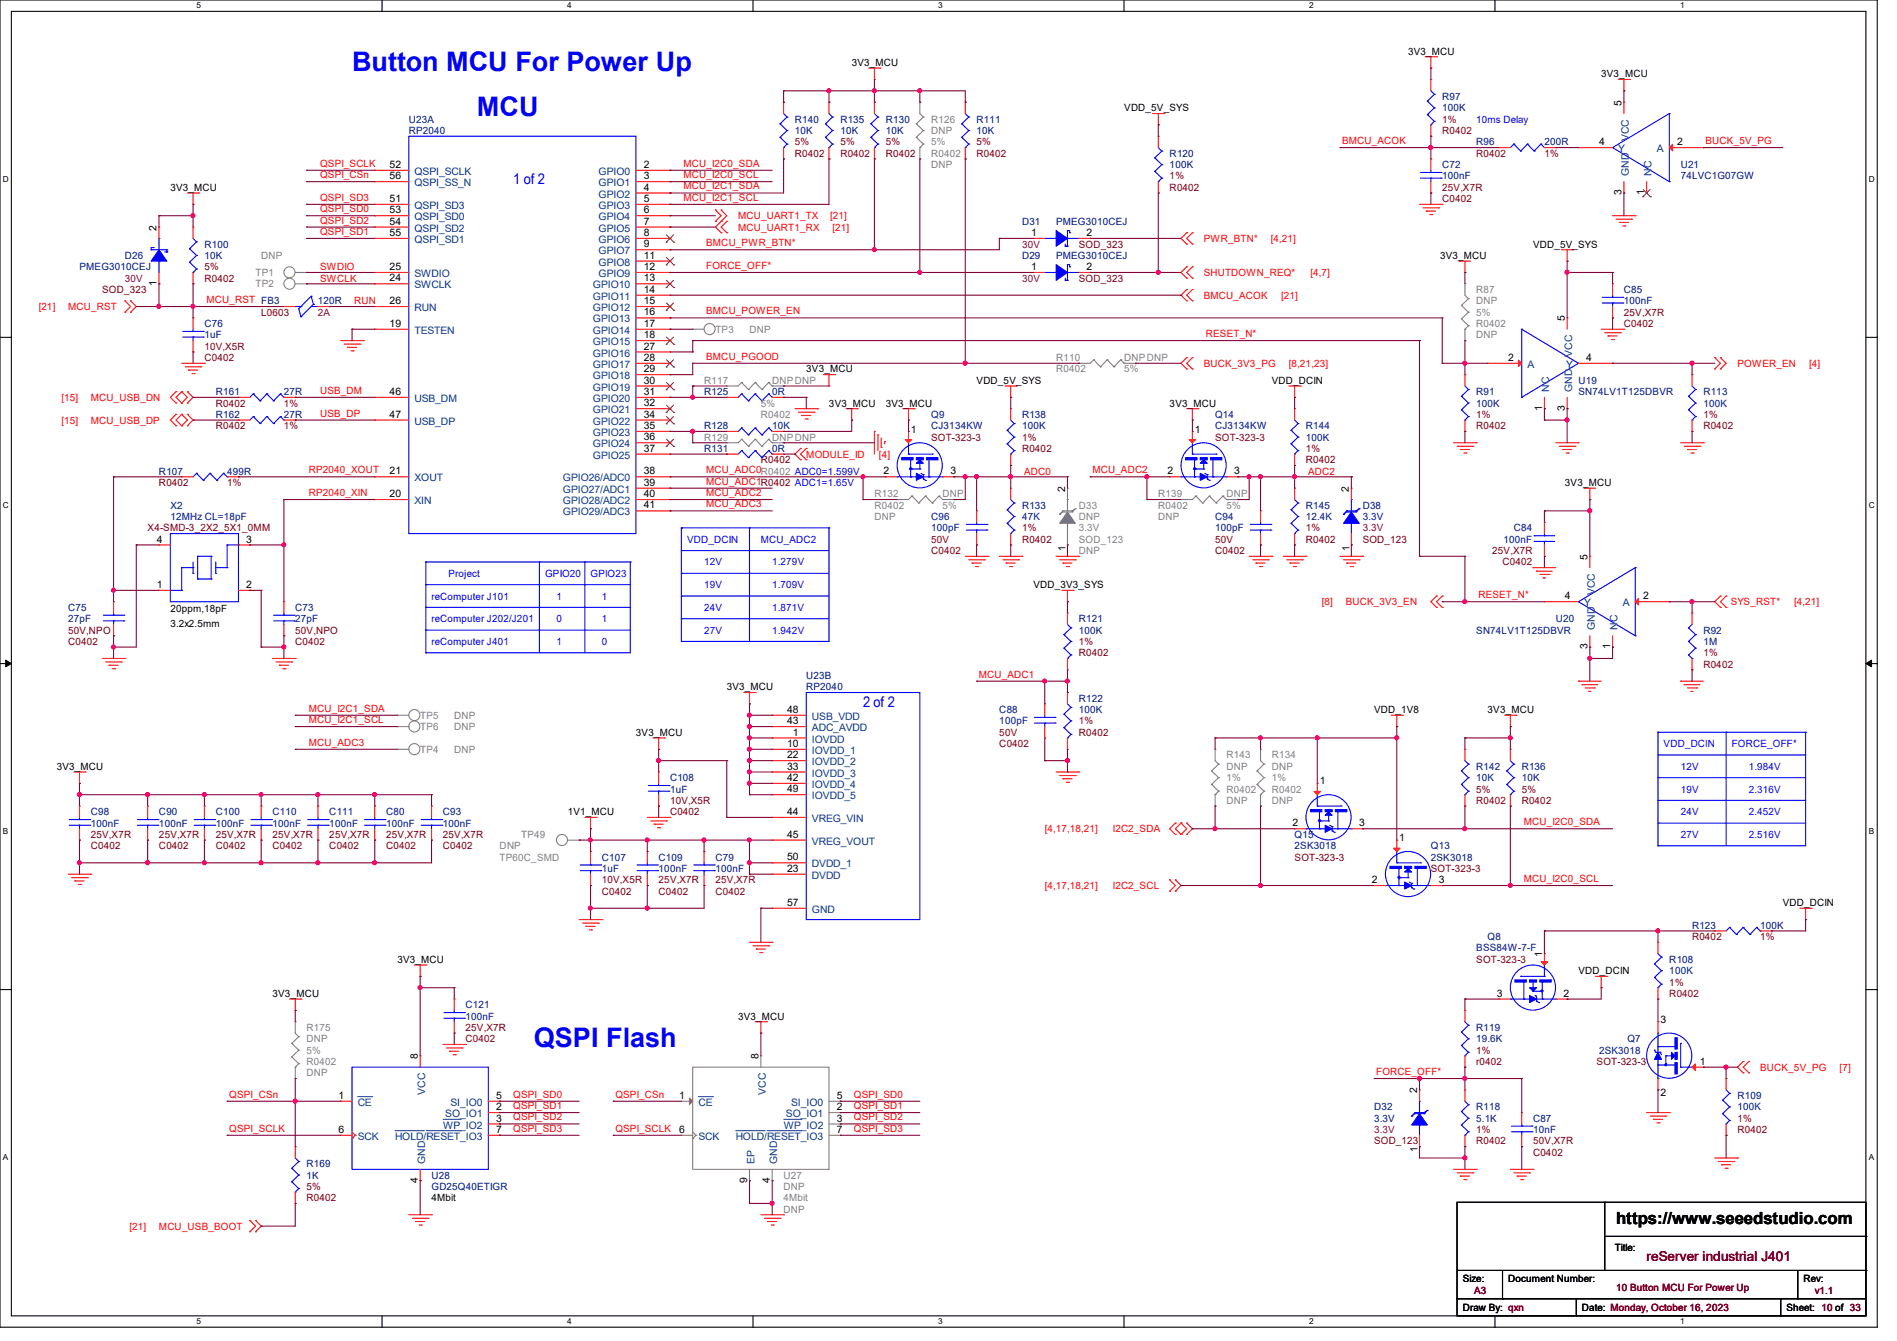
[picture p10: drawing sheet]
<svg xmlns="http://www.w3.org/2000/svg" width="297mm" height="210mm" viewBox="0 0 297 210" stroke-linecap="round" stroke-linejoin="round" font-family="sans-serif">
<defs><g id="words">
<g font-size="4.2" fill="#00f">
<text x="55.1" y="11">Button MCU For Power Up</text>
<text x="74.7" y="18.2">MCU</text>
<text x="83.6" y="164">QSPI Flash</text>
</g>
<text font-size="2.6" x="253" y="191.8">https://www.seeedstudio.com</text>
<g font-size="2.3" fill="#00f">
<text x="80.3" y="28.9">1 of 2</text>
<text x="135.1" y="110.7">2 of 2</text>
</g>
<text font-size="2.1" fill="#800000" x="257.8" y="197.5">reServer industrial J401</text>
<g font-size="1.6">
<text x="133.3" y="10.3">3V3_MCU</text>
<text x="220.5" y="8.6">3V3_MCU</text>
<text x="176" y="17.4">VDD_5V_SYS</text>
<text x="250.7" y="12.1">3V3_MCU</text>
<text x="253.9" y="16.6" transform="rotate(-90 253.9 16.6)">5</text>
<text x="250.4" y="22.7">4</text>
<text x="262.6" y="22.7">2</text>
<text x="26.7" y="29.9">3V3_MCU</text>
<text x="61" y="26.3">52</text>
<text x="61" y="28.1">56</text>
<text x="100.8" y="26.3">2</text>
<text x="100.8" y="28.1">3</text>
<text x="100.8" y="29.8">4</text>
<text x="61" y="31.6">51</text>
<text x="61" y="33.4">53</text>
<text x="61" y="35.2">54</text>
<text x="100.8" y="31.6">5</text>
<text x="100.8" y="33.4">6</text>
<text x="100.8" y="35.2">7</text>
<text x="253.9" y="30.6" transform="rotate(-90 253.9 30.6)">3</text>
<text x="257.4" y="30.6" transform="rotate(-90 257.4 30.6)">1</text>
<text x="24.5" y="36.1" transform="rotate(-90 24.5 36.1)">2</text>
<text x="61" y="37">55</text>
<text x="100.8" y="37">8</text>
<text x="100.8" y="38.7">9</text>
<text x="100.8" y="40.5">11</text>
<text x="161.5" y="37">1</text>
<text x="170.1" y="37">2</text>
<text x="225.5" y="40.6">3V3_MCU</text>
<text x="240" y="38.8">VDD_5V_SYS</text>
<text x="24.5" y="44.8" transform="rotate(-90 24.5 44.8)">1</text>
<text x="61" y="47.6">26</text>
<text x="61" y="44.1">24</text>
<text x="61" y="42.3">25</text>
<text x="100.8" y="42.3">12</text>
<text x="100.8" y="44.1">13</text>
<text x="100.8" y="45.8">14</text>
<text x="100.8" y="47.6">15</text>
<text x="161.5" y="42.3">1</text>
<text x="170.1" y="42.3">2</text>
<text x="61" y="51.2">19</text>
<text x="100.8" y="49.4">16</text>
<text x="100.8" y="51.2">17</text>
<text x="100.8" y="53">18</text>
<text x="245" y="50.3" transform="rotate(-90 245 50.3)">5</text>
<text x="100.8" y="54.7">27</text>
<text x="100.8" y="56.5">28</text>
<text x="100.8" y="58.3">29</text>
<text x="126.2" y="58.3">3V3_MCU</text>
<text x="236.1" y="56.5">2</text>
<text x="248.4" y="56.5">4</text>
<text x="61" y="61.8">46</text>
<text x="61" y="65.4">47</text>
<text x="100.8" y="60.1">30</text>
<text x="100.8" y="61.8">31</text>
<text x="100.8" y="63.6">32</text>
<text x="100.8" y="65.4">34</text>
<text x="129.8" y="63.7">3V3_MCU</text>
<text x="138.7" y="63.7">3V3_MCU</text>
<text x="152.9" y="60.1">VDD_5V_SYS</text>
<text x="183.1" y="63.7">3V3_MCU</text>
<text x="199.1" y="60.1">VDD_DCIN</text>
<text x="241.4" y="64.3" transform="rotate(-90 241.4 64.3)">1</text>
<text x="245" y="64.3" transform="rotate(-90 245 64.3)">3</text>
<text x="100.8" y="67.2">35</text>
<text x="100.8" y="69">36</text>
<text x="100.8" y="70.7">37</text>
<text x="142.6" y="67.7">1</text>
<text x="187.1" y="67.7">1</text>
<text x="61" y="77.9">20</text>
<text x="61" y="74.3">21</text>
<text x="100.8" y="74.3">38</text>
<text x="100.8" y="76.1">39</text>
<text x="100.8" y="77.9">40</text>
<text x="138.3" y="74.3">2</text>
<text x="148.8" y="74.3">3</text>
<text x="166.8" y="77" transform="rotate(-90 166.8 77)">2</text>
<text x="182.8" y="74.3">2</text>
<text x="193.2" y="74.3">3</text>
<text x="211.2" y="77" transform="rotate(-90 211.2 77)">2</text>
<text x="245" y="76.1">3V3_MCU</text>
<text x="100.8" y="79.6">41</text>
<text x="24.6" y="85">4</text>
<text x="38.6" y="85">3</text>
<text x="166.8" y="86.2" transform="rotate(-90 166.8 86.2)">1</text>
<text x="211.3" y="86.2" transform="rotate(-90 211.3 86.2)">1</text>
<text x="248.5" y="87.7" transform="rotate(-90 248.5 87.7)">5</text>
<text x="24.6" y="92.1">1</text>
<text x="26.7" y="95.8">20ppm,18pF</text>
<text x="38.6" y="92.1">2</text>
<text x="161.8" y="92.1">VDD_3V3_SYS</text>
<text x="245" y="93.9">4</text>
<text x="257.3" y="93.9">2</text>
<text x="26.7" y="98.2">3.2x2.5mm</text>
<text x="248.5" y="101.7" transform="rotate(-90 248.5 101.7)">3</text>
<text x="252.1" y="101.7" transform="rotate(-90 252.1 101.7)">1</text>
<text x="113.8" y="108.1">3V3_MCU</text>
<text x="123.2" y="113.4">43</text>
<text x="123.2" y="111.6">48</text>
<text x="215.1" y="111.7">VDD_1V8</text>
<text x="232.9" y="111.7">3V3_MCU</text>
<text x="99.6" y="115.2">3V3_MCU</text>
<text x="123.2" y="117">10</text>
<text x="123.2" y="118.7">22</text>
<text x="124.1" y="115.2">1</text>
<text x="8.9" y="120.6">3V3_MCU</text>
<text x="123.2" y="120.5">33</text>
<text x="123.2" y="122.3">42</text>
<text x="123.2" y="124.1">49</text>
<text x="206.6" y="122.9">1</text>
<text x="88.9" y="127.7">1V1_MCU</text>
<text x="123.2" y="131.2">45</text>
<text x="123.2" y="127.6">44</text>
<text x="202.4" y="129.4">2</text>
<text x="212.8" y="129.4">3</text>
<text x="219.1" y="131.7">1</text>
<text x="123.2" y="136.5">23</text>
<text x="123.2" y="134.7">50</text>
<text x="123.2" y="141.9">57</text>
<text x="214.8" y="138.3">2</text>
<text x="225.3" y="138.3">3</text>
<text x="279.1" y="141.9">VDD_DCIN</text>
<text x="241.4" y="149.9" transform="rotate(-90 241.4 149.9)">1</text>
<text x="62.2" y="150.8">3V3_MCU</text>
<text x="247.1" y="152.6">VDD_DCIN</text>
<text x="42.7" y="156.1">3V3_MCU</text>
<text x="115.6" y="159.7">3V3_MCU</text>
<text x="234.4" y="156.1">3</text>
<text x="244.8" y="156.1">2</text>
<text x="260" y="160.2">3</text>
<text x="65.4" y="165.9" transform="rotate(-90 65.4 165.9)">8</text>
<text x="118.7" y="165.9" transform="rotate(-90 118.7 165.9)">8</text>
<text x="266.1" y="166.8">1</text>
<text x="53" y="172.1">1</text>
<text x="77.7" y="173.9">2</text>
<text x="77.7" y="172.1">5</text>
<text x="106.3" y="172.1">1</text>
<text x="131" y="173.9">2</text>
<text x="131" y="172.1">5</text>
<text x="221.9" y="171.2" transform="rotate(-90 221.9 171.2)">2</text>
<text x="260" y="171.6">2</text>
<text x="53" y="177.4">6</text>
<text x="77.7" y="175.6">3</text>
<text x="77.7" y="177.4">7</text>
<text x="106.3" y="177.4">6</text>
<text x="131" y="175.6">3</text>
<text x="131" y="177.4">7</text>
<text x="65.4" y="185.2" transform="rotate(-90 65.4 185.2)">4</text>
<text x="117" y="185.2" transform="rotate(-90 117 185.2)">9</text>
<text x="120.5" y="185.2" transform="rotate(-90 120.5 185.2)">4</text>
<text x="221.9" y="180.5" transform="rotate(-90 221.9 180.5)">1</text>
<text x="67.6" y="188.1">4Mbit</text>
<text x="252.8" y="196">Title:</text>
<text x="229" y="200.7">Size:</text>
<text x="236.1" y="200.7">Document Number:</text>
<text x="282.4" y="200.7">Rev:</text>
<text x="229" y="205.4">Draw By: qxn</text>
<text x="247.7" y="205.4">Date: Monday, October 16, 2023</text>
<text x="279.7" y="205.4">Sheet: 10 of 33</text>
</g>
<g font-size="1.6" fill="#000080">
<text x="225.8" y="15.7">R97</text>
<text x="225.8" y="17.4">100K</text>
<text x="64" y="19.2">U23A</text>
<text x="64" y="21">RP2040</text>
<text x="124.5" y="19.2">R140</text>
<text x="124.5" y="21">10K</text>
<text x="131.6" y="19.2">R135</text>
<text x="131.6" y="21">10K</text>
<text x="138.7" y="19.2">R130</text>
<text x="138.7" y="21">10K</text>
<text x="152.9" y="19.2">R111</text>
<text x="152.9" y="21">10K</text>
<text x="231.1" y="22.8">R96</text>
<text x="241.8" y="22.8">200R</text>
<text x="183.1" y="24.6">R120</text>
<text x="183.1" y="26.3">100K</text>
<text x="225.8" y="26.3">C72</text>
<text x="225.8" y="28.1">100nF</text>
<text x="263.1" y="26.3">U21</text>
<text x="263.1" y="28.1">74LVC1G07GW</text>
<text x="160" y="35.2">D31</text>
<text x="165.4" y="35.2">PMEG3010CEJ</text>
<text x="19.6" y="40.6">D26</text>
<text x="32" y="38.8">R100</text>
<text x="32" y="40.6">10K</text>
<text x="160" y="40.6">D29</text>
<text x="165.4" y="40.6">PMEG3010CEJ</text>
<text x="12.4" y="42.3">PMEG3010CEJ</text>
<text x="49.8" y="47.7">120R</text>
<text x="254.3" y="45.9">C85</text>
<text x="254.3" y="47.7">100nF</text>
<text x="32" y="51.2">C76</text>
<text x="32" y="53">1uF</text>
<text x="33.8" y="61.9">R161</text>
<text x="33.8" y="65.4">R162</text>
<text x="44.4" y="61.9">27R</text>
<text x="44.4" y="65.4">27R</text>
<text x="110.2" y="61.9">R125</text>
<text x="120.9" y="61.9">0R</text>
<text x="145.8" y="65.4">Q9</text>
<text x="160" y="65.4">R138</text>
<text x="190.2" y="65.4">Q14</text>
<text x="231.1" y="61.9">R91</text>
<text x="231.1" y="63.7">100K</text>
<text x="247.1" y="60.1">U19</text>
<text x="247.1" y="61.9">SN74LV1T125DBVR</text>
<text x="266.7" y="61.9">R113</text>
<text x="266.7" y="63.7">100K</text>
<text x="110.2" y="67.2">R128</text>
<text x="110.2" y="70.8">R131</text>
<text x="120.9" y="67.2">10K</text>
<text x="120.9" y="70.8">0R</text>
<text x="145.8" y="67.2">CJ3134KW</text>
<text x="160" y="67.2">100K</text>
<text x="190.2" y="67.2">CJ3134KW</text>
<text x="204.5" y="67.2">R144</text>
<text x="204.5" y="69">100K</text>
<text x="24.9" y="74.3">R107</text>
<text x="35.6" y="74.3">499R</text>
<text x="26.7" y="79.7">X2</text>
<text x="26.7" y="81.4">12MHz CL=18pF</text>
<text x="145.8" y="81.4">C96</text>
<text x="145.8" y="83.2">100pF</text>
<text x="160" y="79.7">R133</text>
<text x="160" y="81.4">47K</text>
<text x="190.2" y="81.4">C94</text>
<text x="190.2" y="83.2">100pF</text>
<text x="204.5" y="79.7">R145</text>
<text x="204.5" y="81.4">12.4K</text>
<text x="213.4" y="79.7">D38</text>
<text x="213.4" y="81.4">3.3V</text>
<text x="237" y="83.2">C84</text>
<text x="235.4" y="85">100nF</text>
<text x="10.7" y="95.7">C75</text>
<text x="46.2" y="95.7">C73</text>
<text x="10.7" y="97.4">27pF</text>
<text x="46.2" y="97.4">27pF</text>
<text x="168.9" y="97.4">R121</text>
<text x="168.9" y="99.2">100K</text>
<text x="231.1" y="99.2">SN74LV1T125DBVR</text>
<text x="243.6" y="97.4">U20</text>
<text x="266.7" y="99.2">R92</text>
<text x="266.7" y="101">1M</text>
<text x="126.2" y="106.3">U23B</text>
<text x="126.2" y="108.1">RP2040</text>
<text x="156.5" y="111.7">C88</text>
<text x="156.5" y="113.5">100pF</text>
<text x="168.9" y="109.9">R122</text>
<text x="168.9" y="111.7">100K</text>
<text x="104.9" y="122.3">C108</text>
<text x="104.9" y="124.1">1uF</text>
<text x="231.1" y="120.6">R142</text>
<text x="231.1" y="122.3">10K</text>
<text x="238.3" y="120.6">R136</text>
<text x="238.3" y="122.3">10K</text>
<text x="14.2" y="127.7">C98</text>
<text x="14.2" y="129.5">100nF</text>
<text x="24.9" y="127.7">C90</text>
<text x="24.9" y="129.5">100nF</text>
<text x="33.8" y="127.7">C100</text>
<text x="33.8" y="129.5">100nF</text>
<text x="42.7" y="127.7">C110</text>
<text x="42.7" y="129.5">100nF</text>
<text x="51.6" y="127.7">C111</text>
<text x="51.6" y="129.5">100nF</text>
<text x="60.5" y="127.7">C80</text>
<text x="60.5" y="129.5">100nF</text>
<text x="69.3" y="127.7">C93</text>
<text x="69.3" y="129.5">100nF</text>
<text x="202.7" y="131.2">Q15</text>
<text x="94.2" y="134.8">C107</text>
<text x="94.2" y="136.6">1uF</text>
<text x="103.1" y="134.8">C109</text>
<text x="103.1" y="136.6">100nF</text>
<text x="112" y="134.8">C79</text>
<text x="112" y="136.6">100nF</text>
<text x="202.7" y="133">2SK3018</text>
<text x="224" y="133">Q13</text>
<text x="224" y="134.8">2SK3018</text>
<text x="231.1" y="149">BSS84W-7-F</text>
<text x="232.9" y="147.2">Q8</text>
<text x="264.9" y="145.5">R123</text>
<text x="275.6" y="145.5">100K</text>
<text x="261.4" y="150.8">R108</text>
<text x="261.4" y="152.6">100K</text>
<text x="72.9" y="157.9">C121</text>
<text x="72.9" y="159.7">100nF</text>
<text x="231.1" y="161.5">R119</text>
<text x="231.1" y="163.2">19.6K</text>
<text x="250.4" y="165">2SK3018</text>
<text x="254.8" y="163.2">Q7</text>
<text x="215.1" y="173.9">D32</text>
<text x="231.1" y="173.9">R118</text>
<text x="272" y="172.1">R109</text>
<text x="272" y="173.9">100K</text>
<text x="215.1" y="175.7">3.3V</text>
<text x="231.1" y="175.7">5.1K</text>
<text x="240" y="175.7">C87</text>
<text x="240" y="177.5">10nF</text>
<text x="48" y="182.8">R169</text>
<text x="48" y="184.6">1K</text>
<text x="67.6" y="184.6">U28</text>
<text x="67.6" y="186.3">GD25Q40ETIGR</text>
</g>
<g font-size="1.6" fill="#800000">
<text x="124.5" y="22.8">5%</text>
<text x="131.6" y="22.8">5%</text>
<text x="138.7" y="22.8">5%</text>
<text x="152.9" y="22.8">5%</text>
<text x="225.8" y="19.2">1%</text>
<text x="225.8" y="21">R0402</text>
<text x="124.5" y="24.6">R0402</text>
<text x="131.6" y="24.6">R0402</text>
<text x="138.7" y="24.6">R0402</text>
<text x="152.9" y="24.6">R0402</text>
<text x="183.1" y="28.1">1%</text>
<text x="183.1" y="29.9">R0402</text>
<text x="225.8" y="29.9">25V,X7R</text>
<text x="231.1" y="24.6">R0402</text>
<text x="241.8" y="24.6">1%</text>
<text x="225.8" y="31.7">C0402</text>
<text x="168.9" y="38.8">SOD_323</text>
<text x="16" y="45.9">SOD_323</text>
<text x="32" y="42.3">5%</text>
<text x="32" y="44.1">R0402</text>
<text x="168.9" y="44.1">SOD_323</text>
<text x="40.9" y="49.4">L0603</text>
<text x="254.3" y="51.2">C0402</text>
<text x="254.3" y="49.4">25V,X7R</text>
<text x="32" y="56.6">C0402</text>
<text x="32" y="54.8">10V,X5R</text>
<text x="33.8" y="63.7">R0402</text>
<text x="44.4" y="63.7">1%</text>
<text x="231.1" y="65.4">1%</text>
<text x="266.7" y="65.4">1%</text>
<text x="33.8" y="67.2">R0402</text>
<text x="44.4" y="67.2">1%</text>
<text x="145.8" y="69">SOT-323-3</text>
<text x="160" y="69">1%</text>
<text x="160" y="70.8">R0402</text>
<text x="190.2" y="69">SOT-323-3</text>
<text x="204.5" y="70.8">1%</text>
<text x="231.1" y="67.2">R0402</text>
<text x="266.7" y="67.2">R0402</text>
<text x="24.9" y="76.1">R0402</text>
<text x="35.6" y="76.1">1%</text>
<text x="119.1" y="72.6">R0402</text>
<text x="204.5" y="72.6">R0402</text>
<text x="23.1" y="83.2">X4-SMD-3_2X2_5X1_0MM</text>
<text x="160" y="83.2">1%</text>
<text x="204.5" y="83.2">1%</text>
<text x="145.8" y="86.8">C0402</text>
<text x="145.8" y="85">50V</text>
<text x="160" y="85">R0402</text>
<text x="190.2" y="86.8">C0402</text>
<text x="190.2" y="85">50V</text>
<text x="204.5" y="85">R0402</text>
<text x="213.4" y="85">SOD_123</text>
<text x="233.6" y="86.8">25V,X7R</text>
<text x="235.2" y="88.6">C0402</text>
<text x="10.7" y="101">C0402</text>
<text x="10.7" y="99.2">50V,NPO</text>
<text x="46.2" y="101">C0402</text>
<text x="46.2" y="99.2">50V,NPO</text>
<text x="168.9" y="101">1%</text>
<text x="168.9" y="102.8">R0402</text>
<text x="266.7" y="102.8">1%</text>
<text x="266.7" y="104.6">R0402</text>
<text x="168.9" y="113.5">1%</text>
<text x="156.5" y="117">C0402</text>
<text x="156.5" y="115.2">50V</text>
<text x="168.9" y="115.2">R0402</text>
<text x="104.9" y="125.9">10V,X5R</text>
<text x="231.1" y="124.1">5%</text>
<text x="231.1" y="125.9">R0402</text>
<text x="238.3" y="124.1">5%</text>
<text x="238.3" y="125.9">R0402</text>
<text x="14.2" y="131.2">25V,X7R</text>
<text x="24.9" y="131.2">25V,X7R</text>
<text x="33.8" y="131.2">25V,X7R</text>
<text x="42.7" y="131.2">25V,X7R</text>
<text x="51.6" y="131.2">25V,X7R</text>
<text x="60.5" y="131.2">25V,X7R</text>
<text x="69.3" y="131.2">25V,X7R</text>
<text x="104.9" y="127.7">C0402</text>
<text x="14.2" y="133">C0402</text>
<text x="24.9" y="133">C0402</text>
<text x="33.8" y="133">C0402</text>
<text x="42.7" y="133">C0402</text>
<text x="51.6" y="133">C0402</text>
<text x="60.5" y="133">C0402</text>
<text x="69.3" y="133">C0402</text>
<text x="202.7" y="134.8">SOT-323-3</text>
<text x="224" y="136.6">SOT-323-3</text>
<text x="94.2" y="140.1">C0402</text>
<text x="94.2" y="138.3">10V,X5R</text>
<text x="103.1" y="140.1">C0402</text>
<text x="103.1" y="138.3">25V,X7R</text>
<text x="112" y="140.1">C0402</text>
<text x="112" y="138.3">25V,X7R</text>
<text x="264.9" y="147.2">R0402</text>
<text x="275.6" y="147.2">1%</text>
<text x="231.1" y="150.8">SOT-323-3</text>
<text x="261.4" y="154.3">1%</text>
<text x="72.9" y="161.5">25V,X7R</text>
<text x="261.4" y="156.1">R0402</text>
<text x="72.9" y="163.2">C0402</text>
<text x="231.1" y="165">1%</text>
<text x="231.1" y="166.8">r0402</text>
<text x="250" y="166.8">SOT-323-3</text>
<text x="215.1" y="179.2">SOD_123</text>
<text x="231.1" y="177.5">1%</text>
<text x="231.1" y="179.2">R0402</text>
<text x="240" y="179.2">50V,X7R</text>
<text x="272" y="175.7">1%</text>
<text x="272" y="177.5">R0402</text>
<text x="240" y="181">C0402</text>
<text x="48" y="186.3">5%</text>
<text x="48" y="188.1">R0402</text>
<text x="230.8" y="202.7">A3</text>
<text x="253" y="202.2">10 Button MCU For Power Up</text>
<text x="284.1" y="202.7">v1.1</text>
</g>
<g font-size="1.6" fill="#808080">
<text x="145.8" y="19.2">R126</text>
<text x="145.8" y="21">DNP</text>
<text x="145.8" y="22.8">5%</text>
<text x="145.8" y="24.6">R0402</text>
<text x="145.8" y="26.3">DNP</text>
<text x="40.9" y="40.6">DNP</text>
<text x="40" y="43.2">TP1</text>
<text x="40" y="45">TP2</text>
<text x="231.1" y="45.9">R87</text>
<text x="231.1" y="47.7">DNP</text>
<text x="112" y="52.1">TP3</text>
<text x="117.4" y="52.1">DNP</text>
<text x="231.1" y="49.4">5%</text>
<text x="231.1" y="51.2">R0402</text>
<text x="231.1" y="53">DNP</text>
<text x="165.4" y="56.6">R110</text>
<text x="165.4" y="58.3">R0402</text>
<text x="176" y="56.6">DNPDNP</text>
<text x="176" y="58.3">5%</text>
<text x="110.2" y="60.1">R117</text>
<text x="119.1" y="63.7">5%</text>
<text x="119.1" y="65.4">R0402</text>
<text x="120.9" y="60.1">DNPDNP</text>
<text x="110.2" y="69">R129</text>
<text x="120.9" y="69">DNPDNP</text>
<text x="136.9" y="77.9">R132</text>
<text x="147.6" y="77.9">DNP</text>
<text x="181.4" y="77.9">R139</text>
<text x="192" y="77.9">DNP</text>
<text x="136.9" y="79.7">R0402</text>
<text x="136.9" y="81.4">DNP</text>
<text x="147.6" y="79.7">5%</text>
<text x="168.9" y="79.7">D33</text>
<text x="168.9" y="81.4">DNP</text>
<text x="168.9" y="83.2">3.3V</text>
<text x="181.4" y="79.7">R0402</text>
<text x="181.4" y="81.4">DNP</text>
<text x="192" y="79.7">5%</text>
<text x="168.9" y="85">SOD_123</text>
<text x="168.9" y="86.8">DNP</text>
<text x="65.8" y="112.6">TP5</text>
<text x="71.1" y="112.6">DNP</text>
<text x="65.8" y="117.9">TP4</text>
<text x="65.8" y="114.3">TP6</text>
<text x="71.1" y="117.9">DNP</text>
<text x="71.1" y="114.3">DNP</text>
<text x="192" y="118.8">R143</text>
<text x="199.1" y="118.8">R134</text>
<text x="192" y="120.6">DNP</text>
<text x="192" y="122.3">1%</text>
<text x="192" y="124.1">R0402</text>
<text x="192" y="125.9">DNP</text>
<text x="199.1" y="120.6">DNP</text>
<text x="199.1" y="122.3">1%</text>
<text x="199.1" y="124.1">R0402</text>
<text x="199.1" y="125.9">DNP</text>
<text x="81.6" y="131.2">TP49</text>
<text x="78.2" y="133">DNP</text>
<text x="78.2" y="134.8">TP60C_SMD</text>
<text x="48" y="161.5">R175</text>
<text x="48" y="163.2">DNP</text>
<text x="48" y="165">5%</text>
<text x="48" y="166.8">R0402</text>
<text x="48" y="168.6">DNP</text>
<text x="122.7" y="184.6">U27</text>
<text x="122.7" y="186.3">DNP</text>
<text x="122.7" y="189.9">DNP</text>
<text x="122.7" y="188.1">4Mbit</text>
</g>
<g font-size="1.6" fill="#f00">
<text x="210.1" y="22.6">BMCU_ACOK</text>
<text x="267" y="22.6">BUCK_5V_PG</text>
<text x="50.1" y="26.1">QSPI_SCLK</text>
<text x="50.1" y="27.9">QSPI_CSn</text>
<text x="107" y="26.1">MCU_I2C0_SDA</text>
<text x="107" y="27.9">MCU_I2C0_SCL</text>
<text x="107" y="29.7">MCU_I2C1_SDA</text>
<text x="50.1" y="31.5">QSPI_SD3</text>
<text x="50.1" y="33.2">QSPI_SD0</text>
<text x="50.1" y="35">QSPI_SD2</text>
<text x="107" y="31.5">MCU_I2C1_SCL</text>
<text x="115.6" y="34.3">MCU_UART1_TX</text>
<text x="130" y="34.3">[21]</text>
<text x="50.1" y="36.8">QSPI_SD1</text>
<text x="110.6" y="38.6">BMCU_PWR_BTN*</text>
<text x="115.6" y="36.1">MCU_UART1_RX</text>
<text x="130.3" y="36.1">[21]</text>
<text x="188.5" y="37.9">PWR_BTN*</text>
<text x="199" y="37.9">[4,21]</text>
<text x="32.3" y="47.5">MCU_RST FB3</text>
<text x="50.1" y="42.3">SWDIO</text>
<text x="50.1" y="44.1">SWCLK</text>
<text x="55.5" y="47.7">RUN</text>
<text x="110.6" y="42.1">FORCE_OFF*</text>
<text x="188.5" y="43.2">SHUTDOWN_REQ*</text>
<text x="188.5" y="46.8">BMCU_ACOK</text>
<text x="200.6" y="46.8">[21]</text>
<text x="205.2" y="43.2">[4,7]</text>
<text x="6.1" y="48.6">[21]</text>
<text x="10.7" y="48.6">MCU_RST</text>
<text x="110.6" y="49.2">BMCU_POWER_EN</text>
<text x="188.8" y="52.8">RESET_N*</text>
<text x="110.6" y="56.3">BMCU_PGOOD</text>
<text x="188.5" y="57.4">BUCK_3V3_PG</text>
<text x="201.8" y="57.4">[8,21,23]</text>
<text x="272" y="57.4">POWER_EN</text>
<text x="283.2" y="57.4">[4]</text>
<text x="9.6" y="62.8">[15]</text>
<text x="14.2" y="62.8">MCU_USB_DN</text>
<text x="50.1" y="61.7">USB_DM</text>
<text x="50.1" y="65.2">USB_DP</text>
<text x="9.6" y="66.3">[15]</text>
<text x="14.2" y="66.3">MCU_USB_DP</text>
<text x="126.2" y="71.7">MODULE_ID</text>
<text x="137.6" y="71.7">[4]</text>
<text x="48.3" y="74.1">RP2040_XOUT</text>
<text x="48.3" y="77.7">RP2040_XIN</text>
<text x="110.6" y="74.1">MCU_ADC0R0402 ADC0=1.599V</text>
<text x="110.6" y="77.7">MCU_ADC2</text>
<text x="110.6" y="75.9">MCU_ADC1R0402 ADC1=1.65V</text>
<text x="160.4" y="74.3">ADC0</text>
<text x="171" y="74.1">MCU_ADC2</text>
<text x="204.8" y="74.3">ADC2</text>
<text x="110.6" y="79.5">MCU_ADC3</text>
<text x="207" y="94.8">[8]</text>
<text x="210.7" y="94.8">BUCK_3V3_EN</text>
<text x="231.5" y="93.7">RESET_N*</text>
<text x="271" y="94.8">SYS_RST*</text>
<text x="280.9" y="94.8">[4,21]</text>
<text x="153.2" y="106.1">MCU_ADC1</text>
<text x="48.3" y="113.2">MCU_I2C1_SCL</text>
<text x="48.3" y="111.5">MCU_I2C1_SDA</text>
<text x="48.3" y="116.8">MCU_ADC3</text>
<text x="163.6" y="130.3">[4,17,18,21]</text>
<text x="174.2" y="130.3">I2C2_SDA</text>
<text x="238.6" y="129.2">MCU_I2C0_SDA</text>
<text x="163.6" y="139.2">[4,17,18,21]</text>
<text x="174.2" y="139.2">I2C2_SCL</text>
<text x="238.6" y="138.1">MCU_I2C0_SCL</text>
<text x="275.6" y="167.7">BUCK_5V_PG</text>
<text x="288" y="167.7">[7]</text>
<text x="35.9" y="171.9">QSPI_CSn</text>
<text x="80.3" y="171.9">QSPI_SD0</text>
<text x="80.3" y="173.7">QSPI_SD1</text>
<text x="96.3" y="171.9">QSPI_CSn</text>
<text x="133.7" y="171.9">QSPI_SD0</text>
<text x="133.7" y="173.7">QSPI_SD1</text>
<text x="215.5" y="168.4">FORCE_OFF*</text>
<text x="35.9" y="177.2">QSPI_SCLK</text>
<text x="80.3" y="175.5">QSPI_SD2</text>
<text x="80.3" y="177.2">QSPI_SD3</text>
<text x="96.3" y="177.2">QSPI_SCLK</text>
<text x="133.7" y="175.5">QSPI_SD2</text>
<text x="133.7" y="177.2">QSPI_SD3</text>
<text x="20.3" y="192.6">[21]</text>
<text x="24.9" y="192.6">MCU_USB_BOOT</text>
</g>
<g font-size="1.6" fill="#00f">
<text x="231.1" y="19.2">10ms Delay</text>
<text x="107.6" y="85">VDD_DCIN</text>
<text x="110.2" y="88.6">12V</text>
<text x="119.1" y="85">MCU_ADC2</text>
<text x="120.9" y="88.6">1.279V</text>
<text x="67.6" y="93.9">reComputer J101</text>
<text x="70.2" y="90.3">Project</text>
<text x="85.3" y="90.3">GPIO20</text>
<text x="87.1" y="93.9">1</text>
<text x="92.5" y="90.3">GPIO23</text>
<text x="94.2" y="93.9">1</text>
<text x="110.2" y="92.1">19V</text>
<text x="110.2" y="95.7">24V</text>
<text x="120.9" y="92.1">1.709V</text>
<text x="120.9" y="95.7">1.871V</text>
<text x="67.6" y="97.4">reComputer J202/J201</text>
<text x="67.6" y="101">reComputer J401</text>
<text x="87.1" y="97.4">0</text>
<text x="87.1" y="101">1</text>
<text x="94.2" y="97.4">1</text>
<text x="94.2" y="101">0</text>
<text x="110.2" y="99.2">27V</text>
<text x="120.9" y="99.2">1.942V</text>
<text x="260.5" y="117">VDD_DCIN</text>
<text x="271.1" y="117">FORCE_OFF*</text>
<text x="263.1" y="124.1">19V</text>
<text x="263.1" y="120.6">12V</text>
<text x="273.8" y="120.6">1.984V</text>
<text x="273.8" y="124.1">2.316V</text>
<text x="263.1" y="127.7">24V</text>
<text x="263.1" y="131.2">27V</text>
<text x="273.8" y="127.7">2.452V</text>
<text x="273.8" y="131.2">2.516V</text>
</g>
<g font-size="1.6" fill="#004080">
<text x="253.4" y="23.8">Y</text>
<text x="255" y="22.1" transform="rotate(-90 255 22.1)">VCC</text>
<text x="259.4" y="23.8">A</text>
<text x="64.9" y="27.4">QSPI_SCLK</text>
<text x="64.9" y="29.2">QSPI_SS_N</text>
<text x="93.7" y="27.4">GPIO0</text>
<text x="93.7" y="29.2">GPIO1</text>
<text x="255" y="27.6" transform="rotate(-90 255 27.6)">GND</text>
<text x="258.6" y="27.6" transform="rotate(-90 258.6 27.6)">NC</text>
<text x="64.9" y="32.7">QSPI_SD3</text>
<text x="64.9" y="34.5">QSPI_SD0</text>
<text x="93.7" y="30.9">GPIO2</text>
<text x="93.7" y="32.7">GPIO3</text>
<text x="93.7" y="34.5">GPIO4</text>
<text x="64.9" y="36.3">QSPI_SD2</text>
<text x="64.9" y="38.1">QSPI_SD1</text>
<text x="93.7" y="36.3">GPIO5</text>
<text x="93.7" y="38.1">GPIO6</text>
<text x="93.7" y="39.8">GPIO7</text>
<text x="93.7" y="41.6">GPIO8</text>
<text x="64.9" y="45.2">SWCLK</text>
<text x="64.9" y="43.4">SWDIO</text>
<text x="92.8" y="45.2">GPIO10</text>
<text x="92.8" y="46.9">GPIO11</text>
<text x="93.7" y="43.4">GPIO9</text>
<text x="64.9" y="48.7">RUN</text>
<text x="64.9" y="52.3">TESTEN</text>
<text x="92.8" y="48.7">GPIO12</text>
<text x="92.8" y="50.5">GPIO13</text>
<text x="92.8" y="52.3">GPIO14</text>
<text x="92.8" y="54.1">GPIO15</text>
<text x="92.8" y="55.8">GPIO16</text>
<text x="92.8" y="57.6">GPIO17</text>
<text x="92.8" y="59.4">GPIO18</text>
<text x="239.1" y="57.6">A</text>
<text x="245.2" y="57.6">Y</text>
<text x="246.1" y="55.9" transform="rotate(-90 246.1 55.9)">VCC</text>
<text x="64.9" y="63">USB_DM</text>
<text x="92.8" y="61.2">GPIO19</text>
<text x="92.8" y="63">GPIO20</text>
<text x="92.8" y="64.7">GPIO21</text>
<text x="242.6" y="61.3" transform="rotate(-90 242.6 61.3)">NC</text>
<text x="246.1" y="61.3" transform="rotate(-90 246.1 61.3)">GND</text>
<text x="64.9" y="66.5">USB_DP</text>
<text x="92.8" y="66.5">GPIO22</text>
<text x="92.8" y="68.3">GPIO23</text>
<text x="92.8" y="70.1">GPIO24</text>
<text x="92.8" y="71.8">GPIO25</text>
<text x="64.9" y="75.4">XOUT</text>
<text x="88.1" y="75.4">GPIO26/ADC0</text>
<text x="88.1" y="77.2">GPIO27/ADC1</text>
<text x="64.9" y="79">XIN</text>
<text x="88.1" y="79">GPIO28/ADC2</text>
<text x="88.1" y="80.7">GPIO29/ADC3</text>
<text x="248" y="95">Y</text>
<text x="249.7" y="93.3" transform="rotate(-90 249.7 93.3)">VCC</text>
<text x="254.1" y="95">A</text>
<text x="249.7" y="98.7" transform="rotate(-90 249.7 98.7)">GND</text>
<text x="253.2" y="98.7" transform="rotate(-90 253.2 98.7)">NC</text>
<text x="127.1" y="112.7">USB_VDD</text>
<text x="127.1" y="114.5">ADC_AVDD</text>
<text x="127.1" y="116.3">IOVDD</text>
<text x="127.1" y="118.1">IOVDD_1</text>
<text x="127.1" y="119.8">IOVDD_2</text>
<text x="127.1" y="121.6">IOVDD_3</text>
<text x="127.1" y="123.4">IOVDD_4</text>
<text x="127.1" y="125.2">IOVDD_5</text>
<text x="127.1" y="128.7">VREG_VIN</text>
<text x="127.1" y="137.6">DVDD</text>
<text x="127.1" y="135.8">DVDD_1</text>
<text x="127.1" y="132.3">VREG_VOUT</text>
<text x="127.1" y="143">GND</text>
<text x="56" y="173.2">CE</text>
<text x="66.5" y="171.5" transform="rotate(-90 66.5 171.5)">VCC</text>
<text x="70.5" y="173.2">SI_IO0</text>
<text x="109.3" y="173.2">CE</text>
<text x="119.9" y="171.5" transform="rotate(-90 119.9 171.5)">VCC</text>
<text x="123.9" y="173.2">SI_IO0</text>
<text x="56" y="178.5">SCK</text>
<text x="61.8" y="178.5">HOLD/RESET_IO3</text>
<text x="69.4" y="176.7">WP_IO2</text>
<text x="69.7" y="175">SO_IO1</text>
<text x="109.3" y="178.5">SCK</text>
<text x="115.2" y="178.5">HOLD/RESET_IO3</text>
<text x="122.7" y="176.7">WP_IO2</text>
<text x="123.1" y="175">SO_IO1</text>
<text x="66.5" y="182.2" transform="rotate(-90 66.5 182.2)">GND</text>
<text x="118.1" y="182.2" transform="rotate(-90 118.1 182.2)">EP</text>
<text x="121.7" y="182.2" transform="rotate(-90 121.7 182.2)">GND</text>
</g>
<g font-size="1.6" fill="#800040">
<text x="160" y="38.8">30V</text>
<text x="19.6" y="44.1">30V</text>
<text x="160" y="44.1">30V</text>
<text x="49.8" y="49.4">2A</text>
<text x="213.4" y="83.2">3.3V</text>
<text x="215.1" y="177.5">3.3V</text>
</g>
<g font-size="1.3">
<text x="30.8" y="1.3">5</text>
<text x="88.8" y="1.3">4</text>
<text x="146.9" y="1.3">3</text>
<text x="205" y="1.3">2</text>
<text x="263.1" y="1.3">1</text>
<text x=".5" y="28.4">D</text>
<text x="292.6" y="28.4">D</text>
<text x=".5" y="79.5">C</text>
<text x="292.6" y="79.5">C</text>
<text x=".5" y="130.6">B</text>
<text x="292.6" y="130.6">B</text>
<text x=".5" y="181.7">A</text>
<text x="292.6" y="181.7">A</text>
<text x="30.8" y="207.4">5</text>
<text x="88.8" y="207.4">4</text>
<text x="146.9" y="207.4">3</text>
<text x="205" y="207.4">2</text>
<text x="263.1" y="207.4">1</text>
</g>
</g></defs>
<path d="M0 0h293.9v207.9h-293.9zM1.8 1.8h290.3v204.3h-290.3z" fill="none" stroke="#000" stroke-width=".17"/>
<g fill="#fff">
<path d="M30.8 .2h.7v1.4h-.7z"/>
<path d="M30.8 206.2h.7v1.4h-.7z"/>
</g>
<path d="M59.8 0v1.8M59.8 206.1v1.8" fill="none" stroke="#000" stroke-width=".17"/>
<g fill="#fff">
<path d="M88.8 .2h.7v1.4h-.7z"/>
<path d="M88.8 206.2h.7v1.4h-.7z"/>
</g>
<path d="M117.9 0v1.8M117.9 206.1v1.8" fill="none" stroke="#000" stroke-width=".17"/>
<g fill="#fff">
<path d="M146.9 .2h.7v1.4h-.7z"/>
<path d="M146.9 206.2h.7v1.4h-.7z"/>
</g>
<path d="M176 0v1.8M176 206.1v1.8" fill="none" stroke="#000" stroke-width=".17"/>
<g fill="#fff">
<path d="M205 .2h.7v1.4h-.7z"/>
<path d="M205 206.2h.7v1.4h-.7z"/>
</g>
<path d="M234.1 0v1.8M234.1 206.1v1.8" fill="none" stroke="#000" stroke-width=".17"/>
<g fill="#fff">
<path d="M263.1 .2h.6v1.4h-.6z"/>
<path d="M263.1 206.2h.6v1.4h-.6z"/>
<path d="M.5 27.3h.9v1.4h-.9z"/>
<path d="M292.6 27.3h.9v1.4h-.9z"/>
<path d="M.5 78.4h.9v1.4h-.9z"/>
<path d="M292.6 78.4h.9v1.4h-.9z"/>
</g>
<path d="M0 52.8h1.8M292.1 52.8h1.8" fill="none" stroke="#000" stroke-width=".17"/>
<g fill="#fff">
<path d="M.5 129.5h.8v1.4h-.8z"/>
<path d="M292.6 129.5h.8v1.4h-.8z"/>
</g>
<path d="M0 103.9h1.8M292.1 103.9h1.8" fill="none" stroke="#000" stroke-width=".17"/>
<path d="M.9 103.4l.9 .5-.9 .5zM292.1 103.9l.9-.5v1z" fill="#000" stroke="#000" stroke-width=".16"/>
<g fill="#fff">
<path d="M.5 180.5h.8v1.4h-.8z"/>
<path d="M292.6 180.5h.8v1.4h-.8z"/>
</g>
<g fill="none" stroke="#000" stroke-width=".17">
<path d="M0 155h1.8M292.1 155h1.8M228.1 188.3h64v17.8h-64zM228.1 199h64M235.2 199v4.4M251.2 188.3h.1M251.2 188.3v10.7M251.2 193.6h40.9M281.5 199v4.4M292.1 199h.1M292.1 193.6h.1M228.1 203.4h.1"/>
<path d="M228.1 203.4h64M235.2 203.4h.1M246.8 206.1h.1M246.8 203.4v2.7M278.8 206.1h.1M278.8 203.4v2.7M281.5 203.4h.1"/>
</g>
<g fill="none" stroke="#00f" stroke-width=".17">
<path d="M129.2 19.4h.1M129.2 19.4l1.1 1M129.8 17.8l.5 .5M130.3 18.3h.1M130.3 18.3l-1.1 1.1M136.4 19.4h.1M136.4 19.4l1.1 1M136.9 17.8l.6 .5M137.5 18.3h.1M137.5 18.3l-1.1 1.1M150.6 19.4h.1M150.6 19.4l1.1 1"/>
<path d="M151.1 17.8l.6 .5M151.7 18.3h.1M151.7 18.3l-1.1 1.1M223.5 15.8h.1M223.5 17.9h.1M223.5 15.8l1.1 1.1M223.5 17.9l1.1 1.1M224 19.6h.1M224 14.2l.6 .6M224.6 14.8h.1M224.6 16.9h.1M224.6 19h.1"/>
<path d="M224.6 14.8l-1.1 1M224.6 16.9l-1.1 1M224.6 19l-.6 .6M23.7 39.1h.1M23.7 39.1h2.4M24 38.8h.1M24 38.8h-.3v.3M24.9 37.3h.1M24.9 37.3v1.8M25.8 39.5h.3M26.1 39.1h.1M26.1 39.5h.1"/>
<path d="M26.1 39.1v.4M29.7 38.9h.1M29.7 38.9l1.1 1.1M30.2 37.3l.6 .6M30.8 37.9h.1M30.8 37.9l-1.1 1M64 21.3h35.6v62.3h-35.6zM129.2 21.5h.1M129.2 21.5l1.1 1.1M129.8 23.1h.1M130.3 20.4h.1M130.3 22.6h.1"/>
<path d="M130.3 20.4l-1.1 1.1M130.3 22.6l-.5 .5M136.4 21.5h.1M136.4 21.5l1.1 1.1M136.9 23.1h.1M137.5 20.4h.1M137.5 22.6h.1M137.5 20.4l-1.1 1.1M137.5 22.6l-.6 .5M150.6 21.5h.1M150.6 21.5l1.1 1.1M151.1 23.1h.1"/>
<path d="M151.7 20.4h.1M151.7 22.6h.1M151.7 20.4l-1.1 1.1M151.7 22.6l-.6 .5M180.8 24.7h.1M180.8 26.8h.1M180.8 24.7l1.1 1.1M180.8 26.8l1.1 1.1M181.4 28.4h.1M181.4 23.1l.5 .6M181.9 23.7h.1M181.9 25.8h.1"/>
<path d="M181.9 27.9h.1M181.9 23.7l-1.1 1M181.9 25.8l-1.1 1M181.9 27.9l-.5 .5M222.4 27h3.2M222.4 27.9h3.2M224 27.9h.1M224 27h.1M224 26.7v.3M224 27.9v.5M225.6 27h.1M225.6 27.9h.1"/>
<path d="M237 22.6h.1M237 22.6l-.5 .5M237 22.6l1.1 1.1M238.1 23.7h.1M239.1 22.6h.1M239.1 22.6l-1 1.1M239.1 22.6l1.1 1.1M240.2 23.7h.1M241.3 22.6h.1M241.3 22.6l-1.1 1.1M241.3 22.6l.5 .5M241.8 23.1h.1"/>
<path d="M24.9 40.9h.1M24.9 40.9v1.8M28.6 51.9h3.2M28.6 52.8h3.2M29.7 41.1h.1M29.7 41.1l1.1 1M30.2 42.7h.1M30.2 52.8h.1M30.2 51.9h.1M30.2 51.6v.3M30.2 52.8v.5M30.8 40h.1"/>
<path d="M30.8 42.1h.1M30.8 40l-1.1 1.1M30.8 42.1l-.6 .6M31.8 51.9h.1M31.8 52.8h.1M46.2 48h.9M47.1 49.6h.1M47.1 48h.1M48.7 46.4h.1M48.7 48h.1M48.7 46.4l-1.9 1.9 .3 1.3M48.7 48h1.1"/>
<path d="M48.7 46.4l.4 1.3M49.1 47.7h.1M49.1 47.7l-2 1.9M163.6 42.7h1.8M165.4 42.7h.1M166.8 43.9h.1M166.8 43.6v.3M166.8 43.9h.3M167.1 43.9h.1M167.1 41.4h.1M167.1 41.4v2.5M167.1 42.7h1.8"/>
<path d="M167.1 41.4h.4v.4M167.5 41.8h.1M168.9 42.7h.1M250.9 46.6h3.2M250.9 47.5h3.2M252.5 47.5h.1M252.5 46.6h.1M252.5 46.2v.4M252.5 47.5v.5M254.1 46.6h.1M254.1 47.5h.1M30.8 74.1h.1"/>
<path d="M30.8 74.1l-.6 .6M30.8 74.1l1 1.1M31.8 75.2h.1M32.9 74.1h.1M32.9 74.1l-1.1 1.1M32.9 74.1l1.1 1.1M34 75.2h.1M35 74.1h.1M35 74.1l-1 1.1M35 74.1l.6 .6M35.6 74.7h.1M39.7 61.7h.1"/>
<path d="M39.7 65.2h.1M39.7 61.7l-.6 .5M39.7 61.7l1 1.1M39.7 65.2l-.6 .6M39.7 65.2l1 1.1M40.7 62.8h.1M40.7 66.3h.1M41.8 61.7h.1M41.8 65.2h.1M41.8 61.7l-1.1 1.1M41.8 61.7l1 1.1M41.8 65.2l-1.1 1.1"/>
<path d="M41.8 65.2l1 1.1M42.8 62.8h.1M42.8 66.3h.1M43.9 61.7h.1M43.9 65.2h.1M43.9 61.7l-1.1 1.1M43.9 61.7l.5 .5M43.9 65.2l-1.1 1.1M43.9 65.2l.5 .6M44.4 62.2h.1M44.4 65.8h.1M116.1 61.7h.1"/>
<path d="M116.1 67h.1M116.1 61.7l-.5 .5M116.1 61.7l1.1 1.1M116.1 67l-.5 .6M116.1 67l1.1 1.1M117.2 62.8h.1M117.2 68.1h.1M118.2 61.7h.1M118.2 67h.1M118.2 61.7l-1 1.1M118.2 61.7l1.1 1.1M118.2 67l-1 1.1"/>
<path d="M118.2 67l1.1 1.1M119.3 62.8h.1M119.3 68.1h.1M120.4 61.7h.1M120.4 67h.1M120.4 61.7l-1.1 1.1M120.4 61.7l.5 .5M120.4 67l-1.1 1.1M120.4 67l.5 .6M120.9 62.2h.1M120.9 67.6h.1M140.5 74.7h.1"/>
<path d="M140.5 74.7h3M142.2 71.1h.1M142.2 69.3v1.8M142.2 71.1h3.8M142.6 72h.1M142.6 74.7h.1M142.6 72v1.2M142.6 73.6v1.1M142.8 73.4h.1M142.8 73.4h1.2M144 73.4h.1M144 72.6v.8"/>
<path d="M144.2 74.1l.4 .2M144.6 74.3h.1M144.6 75h.1M144.6 74.7h3M144.6 74.3v.7M144.6 75l.3 .2M144.9 75.2h.1M145.5 74.7h.1M145.5 72v2.7M146 71.1h.1M147.6 74.7h.1M157.7 79.8h.1"/>
<path d="M157.7 79.8l1.1 1.1M158.2 78.2l.6 .6M158.8 78.8h.1M158.8 78.8l-1.1 1M202.1 67.4h.1M202.1 69.5h.1M202.1 79.8h.1M202.1 67.4l1.1 1.1M202.1 69.5l1.1 1.1M202.1 79.8l1.1 1.1M202.7 71.1h.1M202.7 65.8l.5 .5"/>
<path d="M202.7 78.2l.5 .6M203.2 66.3h.1M203.2 68.5h.1M203.2 70.6h.1M203.2 78.8h.1M203.2 66.3l-1.1 1.1M203.2 68.5l-1.1 1M203.2 70.6l-.5 .5M203.2 78.8l-1.1 1M228.8 62.1h.1M228.8 64.2h.1M228.8 62.1l1.1 1"/>
<path d="M228.8 64.2l1.1 1M229.4 65.8h.1M229.4 60.5l.5 .5M229.9 61h.1M229.9 63.1h.1M229.9 65.2h.1M229.9 61l-1.1 1.1M229.9 63.1l-1.1 1.1M229.9 65.2l-.5 .6M26.7 83.6h10.6v10.6h-10.6zM26.7 92.5h1.7M28.4 92.5h.1"/>
<path d="M28.4 88.9h.1M28.4 88.9h1.8M28.4 88.9v3.6M30.2 89.8h.1M30.2 88.9h.1M30.2 88v1.8M30.9 90.7h.1M30.9 87.1h.1M30.9 87.1v3.6M30.9 90.7h2.2M30.9 87.1h2.2M33.1 90.7h.1"/>
<path d="M33.1 87.1h.1M33.1 87.1v3.6M33.8 89.8h.1M33.8 88v1.8M33.8 88.9h1.8M35.6 88.9h.1M35.6 85.3h.1M35.6 85.3v3.6M35.6 85.3h1.7M37.3 85.3h.1M42.8 96.4h3.3M42.8 97.2h3.3"/>
<path d="M44.4 97.2h.1M44.4 96.4h.1M44.4 96v.4M44.4 97.2v.6M46.1 96.4h.1M46.1 97.2h.1M66.7 88h.1M66.7 91.6h.1M66.7 95.1h.1M66.7 98.7h.1M66.7 88h32M66.7 88v14.2"/>
<path d="M66.7 91.6h32M66.7 95.1h32M66.7 98.7h32M84.5 88h.1M84.5 88v14.2M91.6 88h.1M91.6 88v14.2M98.7 88h.1M98.7 88v14.2h-32M106.7 82.7h.1M106.7 86.2h.1M106.7 89.8h.1"/>
<path d="M106.7 93.3h.1M106.7 96.9h.1M106.7 82.7v17.8M106.7 82.7h23.1M106.7 86.2h23.1M106.7 89.8h23.1M106.7 93.3h23.1M106.7 96.9h23.1M117.3 82.7h.1M117.3 82.7v17.8M129.8 82.7h.1M129.8 82.7v17.8h-23.1"/>
<path d="M151.3 82.1h3.2M151.3 83h3.2M152.9 83h.1M152.9 82.1h.1M152.9 81.8v.3M152.9 83v.6M154.5 82.1h.1M154.5 83h.1M157.7 82h.1M157.7 82l1.1 1M158.2 83.6h.1M158.8 80.9h.1"/>
<path d="M158.8 83h.1M158.8 80.9l-1.1 1.1M158.8 83l-.6 .6M166.6 99.4h.1M166.6 99.4l1.1 1.1M167.1 97.8l.6 .5M167.7 98.3h.1M167.7 98.3l-1.1 1.1M195.7 82.1h3.3M195.7 83h3.3M197.4 83h.1M197.4 82.1h.1"/>
<path d="M197.4 81.8v.3M197.4 83v.6M199 82.1h.1M199 83h.1M202.1 82h.1M202.1 82l1.1 1M202.7 83.6h.1M203.2 80.9h.1M203.2 83h.1M203.2 80.9l-1.1 1.1M203.2 83l-.5 .6M247.1 94.2h.1"/>
<path d="M247.1 94.2l8.9 5.4M256 88.9h.1M256 99.6h.1M256 88.9l-8.9 5.3M256 88.9v10.7M264.4 98.3h.1M264.4 98.3l1.1 1.1M264.9 97.8l-.5 .5M265.5 99.4h.1M265.5 99.4l-1.1 1.1M66.7 102.2h.1M106.7 100.5h.1"/>
<path d="M126.2 108.5h17.8v35.5h-17.8zM162 112.4h3.2M162 113.2h3.2M163.6 113.2h.1M163.6 112.4h.1M163.6 112v.4M163.6 113.2v.6M165.2 112.4h.1M165.2 113.2h.1M166.6 101.5h.1M166.6 111.8h.1M166.6 114h.1"/>
<path d="M166.6 101.5l1.1 1.1M166.6 111.8l1.1 1.1M166.6 114l1.1 1M167.1 103.1h.1M167.1 115.6h.1M167.1 110.2l.6 .6M167.7 100.5h.1M167.7 102.6h.1M167.7 110.8h.1M167.7 112.9h.1M167.7 115h.1M167.7 100.5l-1.1 1"/>
<path d="M167.7 102.6l-.6 .5M167.7 110.8l-1.1 1M167.7 112.9l-1.1 1.1M167.7 115l-.6 .6M259.6 114.7h.1M259.6 118.2h.1M259.6 114.7h23.1M259.6 114.7v17.8M259.6 118.2h23.1M264.4 100.5h.1M264.4 102.6h.1M264.4 100.5l1.1 1"/>
<path d="M264.4 102.6l.5 .5M264.9 103.1h.1M265.5 101.5h.1M265.5 101.5l-1.1 1.1M270.3 114.7h.1M270.3 114.7v17.8M282.7 114.7h.1M282.7 114.7v17.8h-23.1M10.8 128.4h3.3M10.8 129.2h3.3M12.4 129.2h.1M12.4 128.4h.1"/>
<path d="M12.4 128v.4M12.4 129.2v.6M14.1 128.4h.1M14.1 129.2h.1M21.5 128.4h3.2M21.5 129.2h3.2M23.1 129.2h.1M23.1 128.4h.1M23.1 128v.4M23.1 129.2v.6M24.7 128.4h.1M24.7 129.2h.1"/>
<path d="M48.2 128.4h3.2M48.2 129.2h3.2M49.8 129.2h.1M49.8 128.4h.1M49.8 128v.4M49.8 129.2v.6M51.4 128.4h.1M51.4 129.2h.1M57.1 128.4h3.2M57.1 129.2h3.2M58.7 129.2h.1M58.7 128.4h.1"/>
<path d="M58.7 128v.4M58.7 129.2v.6M60.3 128.4h.1M60.3 129.2h.1M66 128.4h3.2M66 129.2h3.2M67.6 129.2h.1M67.6 128.4h.1M67.6 128v.4M67.6 129.2v.6M69.2 128.4h.1M69.2 129.2h.1"/>
<path d="M90.8 135.5h3.3M90.8 136.4h3.3M92.5 136.4h.1M92.5 135.5h.1M92.5 135.1v.4M92.5 136.4v.5M94.1 135.5h.1M94.1 136.4h.1M99.7 135.5h3.3M99.7 136.4h3.3M101.3 136.4h.1M101.3 135.5h.1"/>
<path d="M101.3 135.1v.4M101.3 136.4v.5M103 135.5h.1M103 136.4h.1M204.5 129.8h.1M204.5 129.8h3M206.2 126.2h.1M206.2 124.5v1.7M206.2 126.2h3.8M206.6 127.1h.1M206.6 129.8h.1M206.6 127.1v1.3"/>
<path d="M206.6 128.7v1.1M206.8 128.6h.1M206.8 128.6h1.2M208 128.6h.1M208 127.7v.9M208.2 129.2l.4 .3M208.6 129.5h.1M208.6 130.1h.1M208.6 129.8h3M208.6 129.5v.6M208.6 130.1l.3 .2M208.9 130.3h.1"/>
<path d="M209.5 129.8h.1M209.5 127.1v2.7M210 126.2h.1M211.6 129.8h.1M259.6 121.8h.1M259.6 125.3h.1M259.6 128.9h.1M259.6 132.5h.1M259.6 121.8h23.1M259.6 125.3h23.1M259.6 128.9h23.1M69.5 158.6h3.2"/>
<path d="M69.5 159.5h3.2M71.1 159.5h.1M71.1 158.6h.1M71.1 158.2v.4M71.1 159.5v.5M72.7 158.6h.1M72.7 159.5h.1M236.5 156.5h.1M236.5 156.5h3M238.1 152.9h.1M238.1 152.9h3.7M238.6 156.5h.1"/>
<path d="M238.6 153.8v2.7M240 155.2h.1M240 153.8v1.4M240 155.2h1.3M240.4 155.9h.1M240.4 155.9l.2 .2v.7M240.6 156.8h.1M240.6 156.5h3M240.6 156.8l.3 .2M240.9 157h.1M241.3 155.2h.1M241.5 153.8h.1"/>
<path d="M241.5 156.5h.1M241.5 153.8v1.2M241.5 155.4v1.1M241.8 152.9h.1M241.8 151.1v1.8M243.6 156.5h.1M259 151h.1M259 153.1h.1M259 151l1.1 1M259 153.1l1.1 1M259.6 154.7h.1M259.6 149.4l.5 .5"/>
<path d="M260.1 149.9h.1M260.1 152h.1M260.1 154.1h.1M260.1 149.9l-1.1 1.1M260.1 152l-1.1 1.1M260.1 154.1l-.5 .6M270.8 145.2h.1M270.8 145.2l-.5 .6M270.8 145.2l1.1 1.1M271.9 146.3h.1M272.9 145.2h.1M272.9 145.2l-1 1.1"/>
<path d="M272.9 145.2l1.1 1.1M274 146.3h.1M275 145.2h.1M275 145.2l-1 1.1M275 145.2l.6 .6M275.6 145.8h.1M55.1 167.1h21.4v16h-21.4zM221 174.8h.1M221.5 174.2h.1M221.5 174.2h1.5M221.5 174.2l-.5 .6M222.2 172.5h.1"/>
<path d="M222.2 176.2h.1M222.2 172.5v1.7M222.2 176.2v1.6M223 174.2h.1M223 174.4h.1M223 174.4h-1.5l-.5 .4M223.5 173.9h.1M223.5 173.9l-.5 .3M223.5 173.9l-.5 .5M228.8 174.1h.1M228.8 176.2h.1M228.8 161.6h.1"/>
<path d="M228.8 163.7h.1M228.8 174.1l1.1 1M228.8 176.2l1.1 1M228.8 161.6l1.1 1.1M228.8 163.7l1.1 1.1M229.4 177.8h.1M229.4 165.4h.1M229.4 172.5l.5 .5M229.4 160l.5 .6M229.9 173h.1M229.9 175.1h.1M229.9 177.2h.1"/>
<path d="M229.9 160.6h.1M229.9 162.7h.1M229.9 164.8h.1M229.9 173l-1.1 1.1M229.9 175.1l-1.1 1.1M229.9 177.2l-.5 .6M229.9 160.6l-1.1 1M229.9 162.7l-1.1 1M229.9 164.8l-.5 .6M236.6 176.4h3.3M236.6 177.2h3.3M238.3 177.2h.1"/>
<path d="M238.3 176.4h.1M238.3 176v.4M238.3 177.2v.6M239.9 176.4h.1M239.9 177.2h.1M259 164.5h.1M259 164.5l.2 .3M259.2 164.8h.1M259.2 164.8h.7M259.6 166.8h.1M259.6 168.9h.1M259.6 163.9h.1"/>
<path d="M259.6 161.8h.1M259.6 161.8v3M259.6 165.9v3M259.6 166.8h1M259.6 163.9h2.7M259.9 164.8h.1M259.9 164.8l.2 .4M260.8 165.4h.1M260.8 166.6h.1M260.8 165.4h.9M260.8 165.4v1.2M261 166.8h1.3"/>
<path d="M262.3 166.8h.1M263.1 167.1h.1M263.1 163.4h.1M263.1 167.1h1.8M263.1 163.4v3.7M269.7 172.3h.1M269.7 174.4h.1M269.7 172.3l1.1 1.1M269.7 174.4l1.1 1.1M270.3 176h.1M270.3 170.7l.5 .5M270.8 171.2h.1"/>
<path d="M270.8 173.4h.1M270.8 175.5h.1M270.8 171.2l-1.1 1.1M270.8 173.4l-1.1 1M270.8 175.5l-.5 .5"/>
<circle cx="144" cy="72.9" r="3.5"/>
<circle cx="208" cy="128" r="3.5"/>
<circle cx="240" cy="154.7" r="3.5"/>
<circle cx="261.3" cy="165.3" r="3.5"/>
</g>
<g fill="none" stroke="#f00" stroke-width=".17">
<path d="M129.8 16h.1M129.8 16v1.8M136 10.7h1.8M136.9 12.4h.1M136.9 16h.1M136.9 10.7v1.7M136.9 16v1.8M137.8 10.7h.1M151.1 16h.1M151.1 16v1.8M180.5 17.8h1.7M181.4 19.6h.1"/>
<path d="M181.4 17.8v1.8M182.2 17.8h.1M223.1 8.9h1.8M224 10.7h.1M224 12.4h.1M224 8.9v1.8M224 12.4v1.8M224 19.6v1.7M224.9 8.9h.1M253.4 12.4h1.7M254.3 14.2h.1M254.3 12.4v1.8"/>
<path d="M255.1 12.4h.1M24.9 35.6h.1M24.9 35.6v1.7M29.3 30.2h1.8M30.2 32h.1M30.2 35.6h.1M30.2 30.2v1.8M30.2 35.6v1.7M31.1 30.2h.1M58.7 26.7h.1M58.7 28.4h.1M58.7 32h.1"/>
<path d="M58.7 33.8h.1M58.7 35.6h.1M58.7 37.3h.1M58.7 33.8h5.3M58.7 32h5.3M58.7 26.7h5.3M58.7 28.4h5.3M58.7 35.6h5.3M58.7 37.3h5.3M99.6 39.1h5.3M99.6 30.2h5.3M99.6 33.8h5.3"/>
<path d="M99.6 32h5.3M99.6 26.7h5.3M99.6 28.4h5.3M99.6 35.6h5.3M99.6 37.3h5.3M104.9 26.7h.1M104.9 28.4h.1M104.9 30.2h.1M104.9 32h.1M104.9 33.8h.1M104.9 35.6h.1M104.9 37.3h.1"/>
<path d="M104.9 39.1h.1M112 32.9h.1M112 34.7h.1M112 32.9l.9 .9-.9 .9M112.9 32.9h.1M112.9 34.7h.1M112.9 36.4h.1M112.9 32.9l.9 .9-1.8 1.8 .9 .8M113.8 36.4h.1M113.8 34.7h.1M113.8 34.7l-.9 .9 .9 .8M129.8 24.9h.1"/>
<path d="M129.8 23.1v1.8M136.9 24.9h.1M136.9 23.1v1.8M151.1 24.9h.1M151.1 23.1v1.8M181.4 21.3h.1M181.4 30.2h.1M181.4 21.3v1.8M181.4 28.4v1.8M185.8 36.4h.1M185.8 38.2h.1M185.8 36.4l-.9 .9 .9 .9"/>
<path d="M186.7 38.2h.1M186.7 36.4h.1M186.7 36.4l-.9 .9 .9 .9M222.2 32h3.6M222.8 32.6h2.5M223.3 33.1h.1M223.3 33.1h1.4M223.9 33.6h.3M224 21.3h.1M224 24.9h.1M224 30.2h.1M224 24.9v1.8"/>
<path d="M224 28.4v1.8M224.2 33.6h.1M225.3 32.6h.1M225.8 32h.1M234.7 23.1h.1M234.7 23.1h1.8M241.8 23.1h1.8M243.6 23.1h.1M244.5 39.1h1.8M245.4 39.1v1.8M246.3 39.1h.1M252.5 33.8h3.5"/>
<path d="M253 34.3h2.5M253.5 34.8h.1M253.5 34.8h1.5M254.1 35.4h.3M254.4 35.4h.1M255.5 34.3h.1M256 33.8h.1M19.6 48.9h.1M19.6 47.1h.1M19.6 47.1l.8 .9-.8 .9M20.4 47.1h.1M20.4 48.9h.1"/>
<path d="M20.4 47.1l.9 .9-.9 .9M24.9 44.4h.1M24.9 42.7v1.7M28.4 56.9h3.6M29 57.4h2.5M29.5 58h.1M29.5 58h1.4M30.1 58.5h.3M30.2 44.4h.1M30.2 49.8h.1M30.2 55.1h.1M30.2 42.7v1.7"/>
<path d="M30.2 49.8v1.8M30.2 53.3v1.8M30.4 58.5h.1M31.5 57.4h.1M32 56.9h.1M44.4 48h.1M44.4 48h1.8M49.8 48h1.8M51.6 48h.1M53.3 53.3h3.6M53.9 53.9h2.4M54.4 54.4h.1"/>
<path d="M54.4 54.4h1.4M54.9 54.9h.4M55.3 54.9h.1M56.3 53.9h.1M56.9 53.3h.1M58.7 48h.1M58.7 44.4h.1M58.7 42.7h.1M58.7 51.6h.1M58.7 51.6h5.3M58.7 42.7h5.3M58.7 48h5.3"/>
<path d="M58.7 44.4h5.3M99.6 40.9h5.3M99.6 58.7h5.3M99.6 51.6h5.3M99.6 53.3h5.3M99.6 56.9h5.3M99.6 42.7h5.3M99.6 48h5.3M99.6 44.4h5.3M99.6 46.2h5.3M99.6 49.8h5.3M99.6 55.1h5.3"/>
<path d="M104.9 40.9h.1M104.9 42.7h.1M104.9 44.4h.1M104.9 46.2h.1M104.9 48h.1M104.9 49.8h.1M104.9 51.6h.1M104.9 53.3h.1M104.9 55.1h.1M104.9 56.9h.1M104.9 58.7h.1M128.9 58.7h1.8"/>
<path d="M129.8 58.7v1.8M130.7 58.7h.1M161.8 42.7h.1M161.8 42.7h1.8M168.9 42.7h1.8M170.7 42.7h.1M185.8 41.8h.1M185.8 43.6h.1M185.8 56h.1M185.8 57.8h.1M185.8 45.3h.1M185.8 47.1h.1"/>
<path d="M185.8 41.8l-.9 .9 .9 .9M185.8 56l-.9 .9 .9 .9M185.8 45.3l-.9 .9 .9 .9M186.7 43.6h.1M186.7 41.8h.1M186.7 57.8h.1M186.7 56h.1M186.7 47.1h.1M186.7 45.3h.1M186.7 41.8l-.9 .9 .9 .9M186.7 56l-.9 .9 .9 .9M186.7 45.3l-.9 .9 .9 .9"/>
<path d="M228.5 40.9h.1M228.5 40.9h1.8M229.4 42.7h.1M229.4 58.7h.1M229.4 40.9v1.8M229.4 58.7v1.8M245.4 40.9h.1M250.7 51.6h3.6M251.2 52.1h2.5M251.8 52.6h.1M251.8 52.6h1.4M252.3 53.2h.3"/>
<path d="M252.5 44.4h.1M252.5 49.8h.1M252.5 44.4v1.8M252.5 48v1.8M252.6 53.2h.1M253.7 52.1h.1M254.3 51.6h.1M268.5 56h.1M268.5 57.8h.1M268.5 56l.9 .9-.9 .9M269.4 56h.1M269.4 57.8h.1"/>
<path d="M269.4 56l.9 .9-.9 .9M27.6 61.3h.1M27.6 63.1h.1M27.6 64.9h.1M27.6 66.7h.1M27.6 61.3l-.9 .9 .9 .9M27.6 64.9l-.9 .9 .9 .9M28.4 63.1h.1M28.4 61.3h.1M28.4 66.7h.1M28.4 64.9h.1M28.4 74.7h.1"/>
<path d="M28.4 61.3l-.8 .9 .8 .9M28.4 61.3l.9 .9-.9 .9M28.4 64.9l-.8 .9 .8 .9M28.4 64.9l.9 .9-.9 .9M28.4 74.7h1.8M29.3 61.3h.1M29.3 63.1h.1M29.3 64.9h.1M29.3 66.7h.1M29.3 64.9l.9 .9-.9 .9M29.3 61.3l.9 .9-.9 .9M35.6 74.7h1.7"/>
<path d="M37.3 62.2h.1M37.3 65.8h.1M37.3 74.7h.1M37.3 62.2h1.8M37.3 65.8h1.8M44.4 62.2h1.8M44.4 65.8h1.8M46.2 62.2h.1M46.2 65.8h.1M58.7 78.2h.1M58.7 74.7h.1M58.7 62.2h.1"/>
<path d="M58.7 65.8h.1M58.7 62.2h5.3M58.7 65.8h5.3M58.7 74.7h5.3M58.7 78.2h5.3M99.6 76.5h5.3M99.6 60.5h5.3M99.6 64h5.3M99.6 69.3h5.3M99.6 62.2h5.3M99.6 65.8h5.3M99.6 74.7h5.3"/>
<path d="M99.6 67.6h5.3M99.6 71.1h5.3M99.6 78.2h5.3M104.9 60.5h.1M104.9 62.2h.1M104.9 64h.1M104.9 65.8h.1M104.9 67.6h.1M104.9 69.3h.1M104.9 71.1h.1M104.9 74.7h.1M104.9 76.5h.1"/>
<path d="M104.9 78.2h.1M113.8 62.2h.1M113.8 67.6h.1M113.8 62.2h1.8M113.8 67.6h1.8M120.9 62.2h1.8M120.9 67.6h1.8M122.7 62.2h.1M122.7 67.6h.1M124.5 64h3.5M125 64.6h2.5M125.3 70.2h.1"/>
<path d="M125.3 72h.1M125.3 70.2l-.8 .9 .8 .9M125.5 65.1h.1M125.5 65.1h1.5M126.1 65.6h.3M126.2 72h.1M126.2 70.2h.1M126.2 70.2l-.9 .9 .9 .9M126.4 65.6h.1M127.5 64.6h.1M128 64h.1M129.8 60.5h.1"/>
<path d="M132.5 64h1.7M133.3 65.8h.1M133.3 64v1.8M134.2 64h.1M136.9 67.6h.1M136.9 67.6v3.5M137.5 68.1h.1M137.5 68.1v2.5M138 70.1h.1M138 68.6v1.5M138.5 69.2h.1M138.5 69.2v.3"/>
<path d="M138.7 74.7h.1M138.7 74.7h1.8M141.4 64h1.7M142.2 65.8h.1M142.2 67.6h.1M142.2 64v1.8M142.2 67.6v1.7M143.1 64h.1M147.6 74.7h1.8M149.4 74.7h.1M157.4 60.5h1.7M158.2 62.2h.1"/>
<path d="M158.2 76.5h.1M158.2 60.5v1.7M158.2 76.5v1.7M159.1 60.5h.1M185.8 64h1.8M186.7 65.8h.1M186.7 64v1.8M187.6 64h.1M201.8 60.5h1.8M202.7 62.2h.1M202.7 64h.1M202.7 72.9h.1"/>
<path d="M202.7 76.5h.1M202.7 60.5v1.7M202.7 64v1.8M202.7 71.1v1.8M202.7 76.5v1.7M203.6 60.5h.1M227.6 69.3h3.5M228.1 69.9h2.5M228.6 70.4h.1M228.6 70.4h1.5M229.2 71h.3M229.4 67.6h.1"/>
<path d="M229.4 65.8v1.8M229.5 71h.1M230.6 69.9h.1M231.1 69.3h.1M243.6 69.3h3.5M244.1 69.9h2.5M244.6 70.4h.1M244.6 70.4h1.5M245.2 71h.3M245.5 71h.1M246.6 69.9h.1M247.1 69.3h.1"/>
<path d="M248 76.5h.1M248 76.5h1.8M248.9 78.2h.1M248.9 76.5v1.7M263.1 69.3h3.6M263.7 69.9h2.4M264.2 70.4h.1M264.2 70.4h1.4M264.8 71h.3M265.1 71h.1M266.1 69.9h.1M266.7 69.3h.1"/>
<path d="M24.9 92.5h.1M24.9 85.3h.1M24.9 92.5h1.8M24.9 85.3h1.8M37.3 92.5h1.8M37.3 85.3h1.8M39.1 85.3h.1M39.1 92.5h.1M44.4 94.2h.1M44.4 99.6h.1M44.4 94.2v1.8M44.4 97.8v1.8"/>
<path d="M99.6 80h5.3M104.9 80h.1M151.1 87.1h3.6M151.7 87.7h2.4M152.2 88.2h.1M152.2 88.2h1.4M152.7 88.7h.4M152.9 80h.1M152.9 85.3h.1M152.9 80v1.8M152.9 83.6v1.7M153.1 88.7h.1"/>
<path d="M154.1 87.7h.1M154.7 87.1h.1M156.5 87.1h3.5M157 87.7h2.5M157.5 88.2h.1M157.5 88.2h1.5M158.1 88.7h.3M158.2 85.3h.1M158.2 83.6v1.7M158.4 88.7h.1M159.5 87.7h.1M160 87.1h.1"/>
<path d="M165.4 87.1h3.5M165.9 87.7h2.5M166.2 92.5h1.8M166.4 88.2h.1M166.4 88.2h1.5M167 88.7h.3M167.1 94.2h.1M167.1 96h.1M167.1 92.5v1.7M167.1 96v1.8M167.3 88.7h.1M168 92.5h.1"/>
<path d="M168.4 87.7h.1M168.9 87.1h.1M195.6 87.1h3.5M196.1 87.7h2.5M196.6 88.2h.1M196.6 88.2h1.5M197.2 88.7h.3M197.4 80h.1M197.4 85.3h.1M197.4 80v1.8M197.4 83.6v1.7M197.5 88.7h.1"/>
<path d="M198.6 87.7h.1M199.1 87.1h.1M200.9 87.1h3.6M201.5 87.7h2.4M202 88.2h.1M202 88.2h1.4M202.5 88.7h.4M202.7 85.3h.1M202.7 83.6v1.7M202.9 88.7h.1M203.9 87.7h.1M204.5 87.1h.1"/>
<path d="M209.8 87.1h3.6M210.4 87.7h2.4M210.9 88.2h.1M210.9 88.2h1.4M211.4 88.7h.4M211.8 88.7h.1M212.8 87.7h.1M213.4 87.1h.1M224.9 93.3h.1M224.9 95.1h.1M224.9 93.3l-.9 .9 .9 .9M225.8 93.3h.1"/>
<path d="M225.8 95.1h.1M225.8 93.3l-.9 .9 .9 .9M240 88.9h.1M240 88.9h3.6M240.6 89.5h.1M240.6 89.5h2.4M241.1 90h1.4M241.6 90.5h.1M241.6 90.5h.4M241.8 94.2h.1M241.8 94.2h5.3M242.5 90h.1"/>
<path d="M248.9 87.1h.1M248.9 87.1v1.8M248.9 99.6v1.7M252.5 99.6v1.7M256 94.2h5.4M261.4 94.2h.1M264.9 96h.1M264.9 96v1.8M269.4 93.3h.1M269.4 95.1h.1M269.4 93.3l-.9 .9 .9 .9M270.3 95.1h.1"/>
<path d="M270.3 93.3h.1M270.3 93.3l-.9 .9 .9 .9M16 103.1h3.6M16.6 103.7h2.4M17.1 104.2h.1M17.1 104.2h1.4M17.6 104.7h.3M17.9 104.7h.1M19 103.7h.1M19.6 103.1h.1M42.7 103.1h3.5M43.2 103.7h2.5"/>
<path d="M43.7 104.2h.1M43.7 104.2h1.5M44.3 104.7h.3M44.6 104.7h.1M45.7 103.7h.1M46.2 103.1h.1M102.2 115.6h1.8M103.1 117.3h.1M103.1 115.6v1.7M104 115.6h.1M116.5 108.5h1.7M117.3 110.2h.1"/>
<path d="M117.3 108.5v1.7M118.2 108.5h.1M120.9 113.8h.1M120.9 115.6h.1M120.9 117.3h.1M120.9 119.1h.1M120.9 112h.1M120.9 115.6h5.3M120.9 112h5.3M120.9 113.8h5.3M120.9 117.3h5.3M120.9 119.1h5.3"/>
<path d="M163.6 110.2h.1M163.6 115.6h.1M163.6 110.2v1.8M163.6 113.8v1.8M167.1 104.9h.1M167.1 108.5h.1M167.1 117.3h.1M167.1 103.1v1.8M167.1 108.5v1.7M167.1 115.6v1.7M217.8 112h1.8M218.7 113.8h.1"/>
<path d="M218.7 112v1.8M219.6 112h.1M235.6 112h1.8M236.5 113.8h.1M236.5 112v1.8M237.4 112h.1M247.1 106.7h.1M247.1 106.7h3.6M247.7 107.2h.1M247.7 107.2h2.4M248.2 107.7h1.4M248.8 108.3h.1"/>
<path d="M248.8 108.3h.3M248.9 101.3h.1M249.6 107.7h.1M252.5 101.3h.1M263.1 106.7h.1M263.1 106.7h3.6M263.7 107.2h.1M263.7 107.2h2.4M264.2 107.7h1.4M264.8 108.3h.1M264.8 108.3h.3M264.9 104.9h.1"/>
<path d="M264.9 103.1v1.8M265.6 107.7h.1M10.7 136.9h3.5M11.2 137.5h2.5M11.6 120.9h1.7M11.7 138h.1M11.7 138h1.5M12.3 138.5h.3M12.4 122.7h.1M12.4 126.2h.1M12.4 131.6h.1M12.4 120.9v1.8"/>
<path d="M12.4 126.2v1.8M12.4 129.8v1.8M12.6 138.5h.1M13.3 120.9h.1M13.7 137.5h.1M14.2 136.9h.1M23.1 126.2h.1M23.1 131.6h.1M23.1 126.2v1.8M23.1 129.8v1.8M49.8 126.2h.1M49.8 131.6h.1"/>
<path d="M49.8 126.2v1.8M49.8 129.8v1.8M58.7 126.2h.1M58.7 131.6h.1M58.7 126.2v1.8M58.7 129.8v1.8M67.6 126.2h.1M67.6 131.6h.1M67.6 126.2v1.8M67.6 129.8v1.8M91.6 128h1.7M92.5 129.8h.1"/>
<path d="M92.5 133.3h.1M92.5 138.7h.1M92.5 128v1.8M92.5 133.3v1.8M92.5 136.9v1.8M93.3 128h.1M101.3 133.3h.1M101.3 138.7h.1M101.3 128h3.6M101.3 133.3v1.8M101.3 136.9v1.8M101.9 128.6h2.5"/>
<path d="M102.4 129.1h.1M102.4 129.1h1.4M103 129.6h.3M103.3 129.6h.1M104.4 128.6h.1M104.9 128h.1M120.9 136.9h.1M120.9 135.1h.1M120.9 120.9h.1M120.9 122.7h.1M120.9 124.5h.1M120.9 131.6h.1"/>
<path d="M120.9 128h.1M120.9 120.9h5.3M120.9 128h5.3M120.9 136.9h5.3M120.9 135.1h5.3M120.9 122.7h5.3M120.9 124.5h5.3M120.9 131.6h5.3M165.4 120.9h3.5M165.9 121.5h2.5M166.4 122h.1M166.4 122h1.5"/>
<path d="M167 122.5h.3M167.3 122.5h.1M168.4 121.5h.1M168.9 120.9h.1M183.1 139.6h.1M183.1 137.8h.1M183.1 137.8l.9 .9-.9 .9M184 128.9h.1M184 130.7h.1M184 137.8h.1M184 139.6h.1M184 128.9l-.9 .9 .9 .9"/>
<path d="M184 137.8l.9 .9-.9 .9M184.9 130.7h.1M184.9 128.9h.1M184.9 128.9l-.9 .9 .9 .9M184.9 128.9l.9 .9-.9 .9M185.8 128.9h.1M185.8 130.7h.1M185.8 128.9l.9 .9-.9 .9M202.7 129.8h.1M202.7 129.8h1.8M206.2 122.7h.1M206.2 122.7v1.8"/>
<path d="M211.6 129.8h1.8M213.4 129.8h.1M45.3 156.5h1.8M46.2 158.2h.1M46.2 156.5v1.7M47.1 156.5h.1M64.9 151.1h1.8M65.8 152.9h.1M65.8 151.1v1.8M66.7 151.1h.1M71.1 156.5h.1M71.1 156.5v1.7"/>
<path d="M90.7 144h3.5M91.2 144.6h2.5M91.7 145.1h.1M91.7 145.1h1.5M92.3 145.6h.3M92.6 145.6h.1M93.7 144.6h.1M94.2 144h.1M117.3 147.6h3.6M117.9 148.1h2.5M118.4 148.6h.1M118.4 148.6h1.4"/>
<path d="M119 149.2h.3M119.3 149.2h.1M120.4 148.1h.1M120.9 147.6h.1M120.9 142.2h.1M120.9 142.2h5.3M229.4 158.2h.1M229.4 158.2v1.8M234.7 156.5h.1M234.7 156.5h1.8M241.8 149.4h.1M241.8 149.4v1.7"/>
<path d="M243.6 156.5h1.8M245.4 156.5h.1M249.8 152.9h1.8M250.7 154.7h.1M250.7 152.9v1.8M251.6 152.9h.1M259.6 147.6h.1M259.6 156.5h.1M259.6 147.6v1.8M259.6 154.7v1.8M268.5 145.8h.1M268.5 145.8h1.8"/>
<path d="M275.6 145.8h1.8M277.4 145.8h.1M281.8 142.2h1.8M282.7 144h.1M282.7 142.2v1.8M283.6 142.2h.1M53.3 172.5h.1M53.3 177.8h.1M53.3 172.5h1.8M53.3 177.8h1.8M55.1 178.3h.1M55.1 177.3l.5 .5"/>
<path d="M55.6 177.8h.1M55.6 177.8l-.5 .5M65.8 165.4h.1M65.8 165.4v1.7M69.3 163.6h3.6M69.9 164.1h2.4M70.4 164.6h.1M70.4 164.6h1.4M71 165.2h.3M71.1 161.8h.1M71.1 160v1.8M71.3 165.2h.1"/>
<path d="M72.3 164.1h.1M72.9 163.6h.1M76.5 174.2h1.7M76.5 172.5h1.7M76.5 176h1.7M76.5 177.8h1.7M78.2 174.2h.1M78.2 176h.1M78.2 172.5h.1M78.2 177.8h.1M118.2 160h1.8M119.1 161.8h.1"/>
<path d="M119.1 160v1.8M120 160h.1M222.2 170.7h.1M222.2 179.6h.1M222.2 170.7v1.8M222.2 177.8v1.8M229.4 170.7h.1M229.4 179.6h.1M229.4 167.1h.1M229.4 165.4v1.7M229.4 170.7v1.8M229.4 177.8v1.8"/>
<path d="M238.3 174.2h.1M238.3 179.6h.1M238.3 174.2v1.8M238.3 177.8v1.8M257.8 174.2h3.6M258.4 174.8h2.4M258.9 175.3h.1M258.9 175.3h1.4M259.4 175.9h.4M259.6 160h.1M259.6 170.7h.1M259.6 160v1.8"/>
<path d="M259.6 168.9v1.8M259.8 175.9h.1M260.8 174.8h.1M261.4 174.2h.1M264.9 167.1h1.8M266.7 167.1h.1M270.3 168.9h.1M270.3 177.8h.1M270.3 168.9v1.8M270.3 176v1.8M272.9 166.2h.1M272.9 168h.1"/>
<path d="M272.9 166.2l-.9 .9 .9 .9M273.8 168h.1M273.8 166.2h.1M273.8 166.2l-.9 .9 .9 .9M39.1 192.9h.1M39.1 191.1h.1M39.1 191.1l.9 .9-.9 .9M40 191.1h.1M40 192.9h.1M40 191.1l.9 .9-.9 .9M64 190.2h3.6M64.6 190.8h2.4"/>
<path d="M65.1 191.3h.1M65.1 191.3h1.4M65.6 191.9h.4M65.8 184.9h.1M65.8 183.1v1.8M66 191.9h.1M67 190.8h.1M67.6 190.2h.1M119.1 190.2h3.6M119.7 190.8h2.4M120.2 191.3h.1M120.2 191.3h1.4"/>
<path d="M120.7 191.9h.4M121.1 191.9h.1M122.1 190.8h.1M122.7 190.2h.1M227.6 183.1h3.5M228.1 183.7h2.5M228.6 184.2h.1M228.6 184.2h1.5M229.2 184.7h.3M229.5 184.7h.1M230.6 183.7h.1M231.1 183.1h.1"/>
<path d="M236.5 183.1h3.5M237 183.7h2.5M237.5 184.2h.1M237.5 184.2h1.5M238.1 184.7h.3M238.4 184.7h.1M239.5 183.7h.1M240 183.1h.1M268.5 181.4h3.5M269 181.9h2.5M269.5 182.4h.1M269.5 182.4h1.5"/>
<path d="M270.1 183h.3M270.4 183h.1M271.5 181.9h.1M272 181.4h.1"/>
</g>
<g fill="#f00" stroke="#f00" stroke-width=".17">
<path d="M256.5 93.7v1l-.5-.5z"/>
<path d="M264.9 167.1l.5-.5v1z"/>
<path d="M205.7 124h1.1l-.6 .5z"/>
<path d="M141.7 68.8h1l-.5 .5z"/>
<path d="M241.3 150.6h1l-.5 .5z"/>
</g>
<g fill="none" stroke="#808080" stroke-width=".17">
<path d="M143.5 19.4h.1M143.5 19.4l1.1 1M144 16h.1M144 16v1.8l.6 .5M144.6 18.3h.1M144.6 18.3l-1.1 1.1M143.5 21.5h.1M143.5 21.5l1.1 1.1M144 23.1h.1M144 24.9h.1M144 23.1v1.8M144.6 20.4h.1"/>
<path d="M144.6 22.6h.1M144.6 20.4l-1.1 1.1M144.6 22.6l-.6 .5M108.5 51.6h.1M108.5 51.6h1.7M116.1 59.9h.1M116.1 59.9l-.5 .6h-1.8M116.1 59.9l1.1 1.1M118.2 59.9h.1M118.2 59.9l-1 1.1M118.2 59.9l1.1 1.1M120.4 59.9h.1"/>
<path d="M120.4 59.9l-1.1 1.1M120.4 59.9l.5 .6M113.8 60.5h.1M117.2 61h.1M119.3 61h.1M120.9 60.5h.1M120.9 60.5h1.8M122.7 60.5h.1M167.1 78.2h.1M167.1 76.5h.1M167.1 76.5v3.5M168.4 79.7h.1"/>
<path d="M168.4 79.7l-.5 .3M168.4 79.7l-.5 .5M184.9 78.2h.1M187.2 77.7h.1M187.2 77.7l-.5 .5h-1.8M187.2 77.7l1.1 1.1M188.3 78.8h.1M189.4 77.7h.1M189.4 77.7l-1.1 1.1M189.4 77.7l1 1.1M190.4 78.8h.1M191.5 77.7h.1"/>
<path d="M191.5 77.7l-1.1 1.1M191.5 77.7l.5 .5M192 78.2h.1M192 78.2h1.8M193.8 78.2h.1M165.9 80.6h.1M166.4 80h.1M166.4 80h1.5M166.4 80l-.5 .6M167.1 82h.1M167.1 85.3h.1M167.1 82v3.3"/>
<path d="M167.9 80h.1M167.9 80.2h.1M167.9 80.2h-1.5l-.5 .4M62.2 112h.1M62.2 117.3h.1M62.2 113.8h.1M62.2 112h1.8M62.2 117.3h1.8M62.2 113.8h1.8M190.2 117.3h.1M190.2 117.3v1.8l.6 .6M190.8 119.7h.1"/>
<path d="M190.8 119.7l-1.1 1M197.4 117.3h.1M197.4 117.3v1.8l.5 .6M197.9 119.7h.1M197.9 119.7l-1.1 1M88.9 131.6h1.8M90.7 131.6h.1M189.7 120.7h.1M189.7 122.9h.1M189.7 120.7l1.1 1.1M189.7 122.9l1.1 1M190.2 124.5h.1"/>
<path d="M190.2 126.2h.1M190.2 124.5v1.7M190.8 121.8h.1M190.8 123.9h.1M190.8 121.8l-1.1 1.1M190.8 123.9l-.6 .6M196.8 120.7h.1M196.8 122.9h.1M196.8 120.7l1.1 1.1M196.8 122.9l1.1 1M197.4 124.5h.1M197.4 126.2h.1"/>
<path d="M197.4 124.5v1.7M197.9 121.8h.1M197.9 123.9h.1M197.9 121.8l-1.1 1.1M197.9 123.9l-.5 .6M45.7 163.4h.1M45.7 165.5h.1M45.7 163.4l1.1 1.1M45.7 165.5l1.1 1.1M46.2 167.1h.1M46.2 160h.1M46.2 168.9h.1"/>
<path d="M46.2 160v1.8l.6 .5M46.2 167.1v1.8M46.8 162.3h.1M46.8 164.5h.1M46.8 166.6h.1M46.8 162.3l-1.1 1.1M46.8 164.5l-1.1 1M46.8 166.6l-.6 .5M108.5 167.1h21.3v16h-21.3z"/>
<circle cx="111.1" cy="51.5" r=".87"/>
<circle cx="64.9" cy="117.3" r=".87"/>
<circle cx="64.9" cy="112" r=".87"/>
<circle cx="64.9" cy="113.8" r=".87"/>
<circle cx="88" cy="131.6" r=".87"/>
</g>
<path d="M56 171.7h2.2M58.2 171.7h.1M61.8 177.1h4.5M66.3 177.1h.1M66.8 177.1h5.3M69.4 175.3h2.7M72.1 175.3h.1M72.1 177.1h.1" fill="none" stroke="#004080" stroke-width=".16"/>
<g fill="#00f" stroke="#00f" stroke-width=".17">
<path d="M261.7 164.8l.6 .6-.6 .5z"/>
<path d="M207.5 127.7l.5-.6 .6 .6z"/>
<path d="M143.5 72.6l.5-.6 .6 .6z"/>
<path d="M239.5 154.7h1.1l-.6 .5z"/>
<path d="M24.9 39.1l1.2 1.8h-2.4z" fill-rule="evenodd"/>
<path d="M262.3 162.5h.3v1.8h-.3z" fill-rule="evenodd"/>
<path d="M262.3 166.4h.3v1.8h-.3z" fill-rule="evenodd"/>
<path d="M262.3 164.8h.3v1.1h-.3z" fill-rule="evenodd"/>
<path d="M259.6 164.8l.5 1.1h-1.1z" fill-rule="evenodd"/>
<path d="M222.2 174.4l1.3 1.8h-2.5z" fill-rule="evenodd"/>
<path d="M165.4 41.4l1.7 1.3-1.7 1.2z" fill-rule="evenodd"/>
<path d="M209.1 126.8h1.8v.3h-1.8z" fill-rule="evenodd"/>
<path d="M205.2 126.8h1.8v.3h-1.8z" fill-rule="evenodd"/>
<path d="M207.5 126.8h1.1v.3h-1.1z" fill-rule="evenodd"/>
<path d="M207.5 129.2l1.1 .6-1.1 .5z" fill-rule="evenodd"/>
<path d="M145.1 71.7h1.8v.3h-1.8z" fill-rule="evenodd"/>
<path d="M141.2 71.7h1.8v.3h-1.8z" fill-rule="evenodd"/>
<path d="M143.5 71.7h1.1v.3h-1.1z" fill-rule="evenodd"/>
<path d="M143.5 74.1l1.1 .6-1.1 .5z" fill-rule="evenodd"/>
<path d="M237.2 153.5h1.8v.3h-1.8z" fill-rule="evenodd"/>
<path d="M241.1 153.5h1.8v.3h-1.8z" fill-rule="evenodd"/>
<path d="M239.5 153.5h1.1v.3h-1.1z" fill-rule="evenodd"/>
<path d="M239.5 155.9l1.1 .6-1.1 .5z" fill-rule="evenodd"/>
<circle cx="260.8" cy="166.8" r=".17"/>
<circle cx="206.6" cy="128.5" r=".17"/>
<circle cx="142.6" cy="73.4" r=".17"/>
<circle cx="241.4" cy="155.2" r=".17"/>
</g>
<path d="M167.1 80.2l1.3 1.8h-2.5z" fill-rule="evenodd" fill="#808080" stroke="#808080" stroke-width=".17"/>
<g fill="none" stroke="#804000" stroke-width=".16">
<path d="M104.3 37.9h.1M104.4 36.8l1.1 1.1M105.5 36.8l-1.2 1.1M105.5 37.9h.1M104.3 41.5h.1M104.3 45h.1M104.3 48.6h.1M104.3 53.9h.1M104.3 57.5h.1M104.4 40.3l1.1 1.2M104.4 43.9l1.1 1.1M104.4 47.5l1.1 1.1"/>
<path d="M104.4 52.8l1.1 1.1M104.4 56.3l1.1 1.2M104.4 59.9l1.1 1.1M105.5 40.3l-1.2 1.2M105.5 43.9l-1.2 1.1M105.5 47.5l-1.2 1.1M105.5 52.8l-1.2 1.1M105.5 56.3l-1.2 1.2M105.5 59.9l-1.2 1.1M105.5 41.5h.1M105.5 45h.1M105.5 48.6h.1"/>
<path d="M105.5 53.9h.1M105.5 57.5h.1M104.3 61h.1M104.3 64.6h.1M104.3 66.4h.1M104.3 69.9h.1M104.4 63.5l1.1 1.1M104.4 65.2l1.1 1.2M104.4 68.8l1.1 1.1M105.5 63.5l-1.2 1.1M105.5 65.2l-1.2 1.2M105.5 68.8l-1.2 1.1"/>
<path d="M105.5 61h.1M105.5 64.6h.1M105.5 66.4h.1M105.5 69.9h.1"/>
</g>
<path d="M107.9 172l.6 .5-.6 .5z" fill="#f00" stroke="#808080" stroke-width=".17"/>
<g fill="none" stroke="#808080" stroke-width=".17">
<path d="M46.2 42.7h1.8M46.2 44.4h1.8M48 42.7h.1M48 44.4h.1M168.9 56.9h.1M171.2 56.3h.1M171.2 56.3l-.5 .6h-1.8M171.2 56.3l1.1 1.1M172.3 57.4h.1M173.4 56.3h.1M173.4 56.3l-1.1 1.1M173.4 56.3l1 1.1"/>
<path d="M174.4 57.4h.1M175.5 56.3h.1M175.5 56.3l-1.1 1.1M175.5 56.3l.5 .6M176 56.9h.1M176 56.9h1.8M177.8 56.9h.1M228.8 47.8h.1M228.8 50h.1M228.8 47.8l1.1 1.1M228.8 50l1.1 1M229.4 51.6h.1"/>
<path d="M229.4 44.4h.1M229.4 53.3h.1M229.4 44.4v1.8l.5 .6M229.4 51.6v1.7M229.9 46.8h.1M229.9 48.9h.1M229.9 51h.1M229.9 46.8l-1.1 1M229.9 48.9l-1.1 1.1M229.9 51l-.5 .6M113.8 69.3h.1M116.1 68.8h.1"/>
<path d="M116.1 68.8l-.5 .5h-1.8M116.1 68.8l1.1 1.1M117.2 69.9h.1M118.2 68.8h.1M118.2 68.8l-1 1.1M118.2 68.8l1.1 1.1M119.3 69.9h.1M120.4 68.8h.1M120.4 68.8l-1.1 1.1M120.4 68.8l.5 .5M120.9 69.3h.1M120.9 69.3h1.8"/>
<path d="M122.7 69.3h.1M140.5 78.2h.1M142.8 77.7h.1M142.8 77.7l-.6 .5h-1.7M142.8 77.7l1 1.1M143.8 78.8h.1M144.9 77.7h.1M144.9 77.7l-1.1 1.1M144.9 77.7l1.1 1.1M146 78.8h.1M147 77.7h.1M147 77.7l-1 1.1"/>
<path d="M147 77.7l.6 .5M147.6 78.2h.1M147.6 78.2h1.8M149.4 78.2h.1M106.7 172.5h.1M106.7 177.8h.1M106.7 172.5h1.8M106.7 177.8h1.8M108.5 178.3h.1M108.5 177.3l.5 .5M109 177.8h.1M109 177.8l-.5 .5"/>
<path d="M119.1 165.4h.1M119.1 165.4v1.7M129.8 172.5h1.8M129.8 174.2h1.8M129.8 176h1.8M129.8 177.8h1.8M131.6 174.2h.1M131.6 176h.1M131.6 172.5h.1M131.6 177.8h.1M117.3 184.9h.1M117.3 183.1v1.8"/>
<path d="M120.9 184.9h.1M120.9 183.1v1.8"/>
<circle cx="45.3" cy="42.7" r=".87"/>
<circle cx="45.3" cy="44.4" r=".87"/>
</g>
<path d="M109.3 171.7h2.2M111.5 171.7h.1M115.2 177.1h4.4M119.6 177.1h.1M120.1 177.1h5.3M122.7 175.3h2.7M125.4 175.3h.1M125.4 177.1h.1" fill="none" stroke="#004080" stroke-width=".16"/>
<g fill="none" stroke="#00f" stroke-width=".17">
<path d="M122.1 19.4h.1M122.1 19.4l1.1 1M122.7 17.8l.5 .5M123.2 18.3h.1M123.2 18.3l-1.1 1.1M261.4 17.8h.1M261.4 17.8l-8.9 5.3M261.4 17.8v10.6M122.1 21.5h.1M122.1 21.5l1.1 1.1M122.7 23.1h.1M123.2 20.4h.1"/>
<path d="M123.2 22.6h.1M123.2 20.4l-1.1 1.1M123.2 22.6l-.5 .5M163.6 37.3h1.8M165.4 37.3h.1M166.8 38.6h.1M166.8 38.2v.4M166.8 38.6h.3M167.1 38.6h.1M167.1 36.1h.1M167.1 36.1v2.5M167.1 37.3h1.8"/>
<path d="M167.1 36.1h.4v.3M167.5 36.4h.1M168.9 37.3h.1M252.5 23.1h.1M252.5 23.1l8.9 5.3M261.4 28.4h.1M238.3 51.6h.1M238.3 51.6l8.8 5.3M238.3 51.6v10.6M247.1 56.9h.1M247.1 56.9l-8.8 5.3M116.1 70.6h.1"/>
<path d="M116.1 70.6l-.5 .5M116.1 70.6l1.1 1.1M117.2 71.7h.1M118.2 70.6h.1M118.2 70.6l-1 1.1M118.2 70.6l1.1 1.1M119.3 71.7h.1M120.4 70.6h.1M120.4 70.6l-1.1 1.1M120.4 70.6l.5 .5M120.9 71.1h.1M157.7 67.4h.1"/>
<path d="M157.7 69.5h.1M157.7 67.4l1.1 1.1M157.7 69.5l1.1 1.1M158.2 71.1h.1M158.2 65.8l.6 .5M158.8 66.3h.1M158.8 68.5h.1M158.8 70.6h.1M158.8 66.3l-1.1 1.1M158.8 68.5l-1.1 1M158.8 70.6l-.6 .5M184.9 74.7h.1"/>
<path d="M184.9 74.7h3M186.7 71.1h.1M186.7 69.3v1.8M186.7 71.1h3.7M187 72h.1M187 74.7h.1M187 72v1.2M187 73.6v1.1M187.2 73.4h.1M187.2 73.4h1.3M188.5 73.4h.1M188.5 72.6v.8"/>
<path d="M188.6 74.1l.4 .2M189 74.3h.1M189 75h.1M189 74.7h3M189 74.3v.7M189 75l.4 .2M189.4 75.2h.1M189.9 74.7h.1M189.9 72v2.7M190.4 71.1h.1M192 74.7h.1M211.6 78.2h.1"/>
<path d="M211.6 78.2v1.8M212.8 79.7h.1M212.8 79.7l-.5 .3M212.8 79.7l-.5 .5M238.3 62.2h.1M264.4 62.1h.1M264.4 64.2h.1M264.4 62.1l1.1 1M264.4 64.2l1.1 1M264.9 65.8h.1M264.9 60.5l.6 .5M265.5 61h.1"/>
<path d="M265.5 63.1h.1M265.5 65.2h.1M265.5 61l-1.1 1.1M265.5 63.1l-1.1 1.1M265.5 65.2l-.6 .6M16.2 96.4h3.2M16.2 97.2h3.2M17.8 97.2h.1M17.8 96.4h.1M17.8 96v.4M17.8 97.2v.6M19.4 96.4h.1"/>
<path d="M19.4 97.2h.1M210.4 80.6h.1M210.9 80h.1M210.9 80h1.4M210.9 80l-.5 .6M211.6 82h.1M211.6 82v1.6M212.3 80h.1M212.3 80.2h.1M212.3 80.2h-1.4l-.5 .4M240.2 83.9h.1M240.2 84.8h.1"/>
<path d="M240.2 83.9h3.2M240.2 84.8h3.2M241.8 84.8h.1M241.8 83.9h.1M241.8 83.6v.3M241.8 84.8v.5M229.4 119.1l.5 .6M229.9 119.7h.1M229.9 119.7l-1.1 1M236.5 119.1l.5 .6M237 119.7h.1M237 119.7l-1.1 1"/>
<path d="M30.4 128.4h3.2M30.4 129.2h3.2M32 129.2h.1M32 128.4h.1M32 128v.4M32 129.2v.6M33.6 128.4h.1M33.6 129.2h.1M39.3 128.4h3.2M39.3 129.2h3.2M40.9 129.2h.1M40.9 128.4h.1"/>
<path d="M40.9 128v.4M40.9 129.2v.6M42.5 128.4h.1M42.5 129.2h.1M101.5 123h3.2M101.5 123.9h3.2M103.1 123.9h.1M103.1 123h.1M103.1 122.7v.3M103.1 123.9v.6M104.7 123h.1M104.7 123.9h.1"/>
<path d="M108.6 135.5h3.2M108.6 136.4h3.2M110.2 136.4h.1M110.2 135.5h.1M110.2 135.1v.4M110.2 136.4v.5M111.8 135.5h.1M111.8 136.4h.1M216.9 138.7h.1M216.9 138.7h3M218.7 135.1h.1M218.7 133.3v1.8"/>
<path d="M218.7 135.1h3.7M219 136h.1M219 138.7h.1M219 136v1.2M219 137.6v1.1M219.2 137.5h.1M219.2 137.5h1.3M220.5 137.5h.1M220.5 136.6v.9M220.6 138.1l.4 .2M221 138.3h.1M221 139h.1"/>
<path d="M221 138.7h3M221 138.3v.7M221 139l.4 .2M221.4 139.2h.1M221.9 138.7h.1M221.9 136v2.7M222.4 135.1h.1M224 138.7h.1M228.8 120.7h.1M228.8 122.9h.1M228.8 120.7l1.1 1.1M228.8 122.9l1.1 1"/>
<path d="M229.4 124.5h.1M229.9 121.8h.1M229.9 123.9h.1M229.9 121.8l-1.1 1.1M229.9 123.9l-.5 .6M235.9 120.7h.1M235.9 122.9h.1M235.9 120.7l1.1 1.1M235.9 122.9l1.1 1M236.5 124.5h.1M237 121.8h.1M237 123.9h.1"/>
<path d="M237 121.8l-1.1 1.1M237 123.9l-.5 .6M45.7 183h.1M45.7 185.1h.1M45.7 183l1.1 1M45.7 185.1l1.1 1M46.2 186.7h.1M46.2 181.4l.6 .5M46.8 181.9h.1M46.8 184h.1M46.8 186.1h.1M46.8 181.9l-1.1 1.1"/>
<path d="M46.8 184l-1.1 1.1M46.8 186.1l-.6 .6"/>
<circle cx="188.4" cy="72.9" r="3.5"/>
<circle cx="220.5" cy="136.9" r="3.5"/>
</g>
<g fill="none" stroke="#f00" stroke-width=".17">
<path d="M122.7 16h.1M122.7 16v1.8M254.3 16h.1M254.3 16v1.8M122.7 24.9h.1M122.7 23.1v1.8M161.8 37.3h.1M161.8 37.3h1.8M168.9 37.3h1.8M170.7 37.3h.1M247.1 23.1h.1M247.1 23.1h5.4"/>
<path d="M254.3 30.2h.1M254.3 28.4v1.8M257.8 30.2h.1M257.8 28.4v1.8M261.4 23.1h5.3M266.7 23.1h.1M232.9 56.9h.1M232.9 56.9h5.4M245.4 49.8h.1M245.4 49.8v1.8M247.1 56.9h5.4M252.5 56.9h.1"/>
<path d="M264.9 58.7h.1M264.9 58.7v1.8M113.8 71.1h.1M113.8 71.1h1.8M120.9 71.1h1.8M122.7 71.1h.1M158.2 64h.1M158.2 72.9h.1M158.2 64v1.8M158.2 71.1v1.8M183.1 74.7h.1M183.1 74.7h1.8"/>
<path d="M186.7 67.6h.1M186.7 67.6v1.7M192 74.7h1.8M193.8 74.7h.1M211.6 76.5h.1M211.6 76.5v1.7M241.8 64h.1M241.8 62.2v1.8M245.4 64h.1M245.4 62.2v1.8M264.9 67.6h.1M264.9 65.8v1.8"/>
<path d="M17.8 94.2h.1M17.8 99.6h.1M17.8 94.2v1.8M17.8 97.8v1.8M211.6 85.3h.1M211.6 83.6v1.7M241.8 81.8h.1M241.8 87.1h.1M241.8 81.8v1.8M241.8 85.3v1.8M229.4 117.3h.1M229.4 117.3v1.8"/>
<path d="M236.5 117.3h.1M236.5 117.3v1.8M32 126.2h.1M32 131.6h.1M32 126.2v1.8M32 129.8v1.8M40.9 126.2h.1M40.9 131.6h.1M40.9 126.2v1.8M40.9 129.8v1.8M103.1 120.9h.1M103.1 126.2h.1"/>
<path d="M103.1 120.9v1.8M103.1 124.5v1.7M110.2 133.3h.1M110.2 138.7h.1M110.2 133.3v1.8M110.2 136.9v1.8M215.1 138.7h.1M215.1 138.7h1.8M218.7 131.6h.1M218.7 131.6v1.7M224 138.7h1.8M225.8 138.7h.1"/>
<path d="M229.4 126.2h.1M229.4 124.5v1.7M236.5 126.2h.1M236.5 124.5v1.7M46.2 179.6h.1M46.2 179.6v1.8M46.2 188.5h.1M46.2 186.7v1.8"/>
</g>
<g fill="#00f" stroke="#00f" stroke-width=".17">
<path d="M219.9 136.6l.6-.6 .5 .6z"/>
<path d="M187.9 72.6l.6-.6 .5 .6z"/>
<path d="M211.6 80.2l1.2 1.8h-2.4z" fill-rule="evenodd"/>
<path d="M221.5 135.7h1.8v.3h-1.8z" fill-rule="evenodd"/>
<path d="M217.6 135.7h1.8v.3h-1.8z" fill-rule="evenodd"/>
<path d="M219.9 135.7h1.1v.3h-1.1z" fill-rule="evenodd"/>
<path d="M219.9 138.1l1.1 .6-1.1 .5z" fill-rule="evenodd"/>
<path d="M165.4 36.1l1.7 1.2-1.7 1.3z" fill-rule="evenodd"/>
<path d="M189.5 71.7h1.8v.3h-1.8z" fill-rule="evenodd"/>
<path d="M185.6 71.7h1.8v.3h-1.8z" fill-rule="evenodd"/>
<path d="M187.9 71.7h1.1v.3h-1.1z" fill-rule="evenodd"/>
<path d="M187.9 74.1l1.1 .6-1.1 .5z" fill-rule="evenodd"/>
<circle cx="219" cy="137.4" r=".17"/>
<circle cx="187" cy="73.4" r=".17"/>
</g>
<g fill="#f00" stroke="#f00" stroke-width=".17">
<path d="M237.7 56.4l.6 .5-.6 .5z"/>
<path d="M218.2 132.8h1l-.5 .5z"/>
<path d="M186.2 68.8h1l-.5 .5z"/>
<path d="M261.9 22.6v1l-.5-.5z"/>
</g>
<path d="M257.2 30.8h.1M257.3 29.7l1.1 1.1M258.4 29.7l-1.2 1.1M258.4 30.8h.1" fill="none" stroke="#804000" stroke-width=".16"/>
<g fill="none" stroke="#800040" stroke-width=".17">
<path d="M122.7 14.2h.1M122.7 16h.1M122.7 14.2h28.4v1.8M122.7 14.2v1.8M129.8 16h.1M129.8 14.2h.1M129.8 14.2v1.8M136.9 14.2h.1M136.9 16h.1M136.9 12.4v3.6M144 16h.1M144 14.2h.1"/>
<path d="M144 14.2v1.8M151.1 16h.1M181.4 19.6h.1M181.4 19.6v1.7M224 10.7h.1M224 10.7v1.7M254.3 14.2h.1M254.3 14.2v1.8M24.9 33.8h.1M24.9 33.8h5.3M24.9 33.8v1.8M30.2 32h.1"/>
<path d="M30.2 33.8h.1M30.2 32v3.6M48 26.7h.1M48 28.4h.1M48 32h.1M48 33.8h.1M48 35.6h.1M48 37.3h.1M48 26.7h10.7M48 28.4h10.7M48 32h10.7M48 33.8h10.7"/>
<path d="M48 35.6h10.7M48 37.3h10.7M104.9 26.7h.1M104.9 28.4h.1M104.9 39.1h.1M104.9 30.2h.1M104.9 32h.1M104.9 33.8h.1M104.9 35.6h.1M104.9 26.7h16M104.9 28.4h16M104.9 33.8h7.1"/>
<path d="M104.9 35.6h7.1M122.7 24.9h.1M122.7 24.9v5.3h-17.8M129.8 24.9h.1M129.8 24.9v7.1h-24.9M136.9 24.9h.1M136.9 39.1h.1M136.9 24.9v14.2M144 24.9h.1M144 24.9v17.8M151.1 24.9h.1M151.1 24.9v32"/>
<path d="M156.5 37.3h.1M156.5 37.3h5.3M156.5 37.3v1.8h-51.6M170.7 37.3h.1M170.7 37.3h14.2M181.4 30.2h.1M181.4 30.2v12.5M209.8 23.1h.1M209.8 23.1h24.9M224 30.2h.1M224 23.1h.1M224 21.3h.1"/>
<path d="M224 21.3v3.6M224 30.2v1.8M243.6 23.1h.1M243.6 23.1h3.5M254.3 30.2h.1M254.3 30.2v3.6M266.7 23.1h.1M266.7 23.1h12.4M21.3 48h.1M21.3 48h23.1M24.9 48h.1M24.9 44.4h.1"/>
<path d="M24.9 44.4v3.6M30.2 44.4h.1M30.2 48h.1M30.2 55.1h.1M30.2 44.4v5.4M30.2 55.1v1.8M48 42.7h.1M48 44.4h.1M48 42.7h10.7M48 44.4h10.7M51.6 48h.1M51.6 48h7.1"/>
<path d="M55.1 51.6h.1M55.1 51.6h3.6M55.1 51.6v1.7M104.9 51.6h.1M104.9 58.7h.1M104.9 42.7h.1M104.9 49.8h.1M104.9 42.7h56.9M104.9 51.6h3.6M104.9 46.2h80M104.9 49.8h120.9M104.9 55.1h3.6"/>
<path d="M108.5 56.9h.1M108.5 53.3h.1M108.5 55.1h.1M108.5 56.9h60.4M108.5 53.3v1.8M108.5 56.9v1.8h-3.6M108.5 53.3h113.7M144 42.7h.1M151.1 56.9h.1M168.9 56.9h.1M170.7 42.7h.1M170.7 42.7h14.2"/>
<path d="M177.8 56.9h.1M177.8 56.9h7.1M181.4 42.7h.1M184.9 46.2h.1M222.2 53.3h.1M222.2 53.3v33.8M225.8 49.8h.1M225.8 56.9h.1M225.8 56.9h7.1M225.8 49.8v7.1M229.4 56.9h.1M229.4 42.7h.1"/>
<path d="M229.4 53.3h.1M229.4 42.7v1.7M229.4 53.3v5.4M245.4 42.7h.1M245.4 40.9h.1M245.4 40.9v8.9M245.4 42.7h7.1M252.5 56.9h.1M252.5 42.7h.1M252.5 49.8h.1M252.5 56.9h16M252.5 42.7v1.7"/>
<path d="M252.5 49.8v1.8M264.9 56.9h.1M264.9 56.9v1.8M17.8 74.7h.1M17.8 74.7v19.5M17.8 74.7h10.6M30.2 62.2h.1M30.2 65.8h.1M30.2 62.2h7.1M30.2 65.8h7.1M37.3 74.7h.1M37.3 74.7h21.4"/>
<path d="M44.4 78.2h.1M44.4 78.2v16M44.4 78.2h14.3M46.2 62.2h.1M46.2 65.8h.1M46.2 62.2h12.5M46.2 65.8h12.5M104.9 74.7h.1M104.9 67.6h.1M104.9 62.2h.1M104.9 78.2h.1M104.9 76.5h.1"/>
<path d="M104.9 62.2h8.9M104.9 74.7h33.8M104.9 78.2h16M104.9 67.6h8.9M104.9 76.5h16M104.9 71.1h8.9M108.5 62.2h.1M108.5 60.5h.1M108.5 67.6h.1M108.5 69.3h.1M108.5 60.5v1.7M108.5 67.6v1.7"/>
<path d="M108.5 60.5h5.3M108.5 69.3h5.3M113.8 71.1h.1M122.7 62.2h.1M122.7 60.5h.1M122.7 67.6h.1M122.7 69.3h.1M122.7 62.2h3.5M122.7 60.5h7.1M122.7 69.3h14.2M122.7 71.1h1.8M124.5 71.1h.1"/>
<path d="M126.2 62.2h.1M126.2 62.2v1.8M133.3 65.8h.1M133.3 65.8v1.8h-10.6M135.1 78.2h.1M135.1 74.7h.1M135.1 78.2h5.4M135.1 74.7v3.5M142.2 65.8h.1M142.2 65.8v1.8M149.4 74.7h.1M149.4 78.2h.1"/>
<path d="M149.4 74.7h17.7M151.1 74.7h.1M151.1 74.7v3.5h-1.7M152.9 74.7h.1M152.9 74.7v5.3M158.2 72.9h.1M158.2 62.2h.1M158.2 74.7h.1M158.2 62.2v1.8M158.2 72.9v3.6M167.1 74.7h.1M167.1 74.7v1.8"/>
<path d="M170.7 74.7h.1M170.7 74.7h12.4M179.6 78.2h.1M179.6 74.7h.1M179.6 78.2h5.3M179.6 74.7v3.5M186.7 65.8h.1M186.7 65.8v1.8M193.8 74.7h.1M193.8 78.2h.1M193.8 74.7h17.8M195.6 74.7h.1"/>
<path d="M195.6 74.7v3.5h-1.8M197.4 74.7h.1M197.4 74.7v5.3M202.7 72.9h.1M202.7 62.2h.1M202.7 74.7h.1M202.7 62.2v1.8M202.7 72.9v3.6M211.6 74.7h.1M211.6 74.7v1.8M229.4 67.6h.1M229.4 67.6v1.7"/>
<path d="M241.8 64h.1M241.8 65.8h.1M241.8 65.8h3.6M241.8 64v1.8M245.4 65.8h.1M245.4 64h.1M245.4 64v5.3M248.9 78.2h.1M248.9 78.2v8.9M264.9 67.6h.1M264.9 67.6v1.7M17.8 92.5h.1"/>
<path d="M17.8 99.6h.1M17.8 99.6v3.5M17.8 92.5h7.1M21.3 85.3h.1M21.3 85.3h3.6M21.3 85.3v16h-3.5M39.1 85.3h.1M39.1 92.5h.1M39.1 85.3h5.3M39.1 92.5h1.8M40.9 92.5h.1M40.9 92.5v8.8"/>
<path d="M44.4 85.3h.1M44.4 99.6h.1M44.4 99.6v3.5M104.9 80h.1M104.9 80h16M152.9 85.3h.1M152.9 85.3v1.8M158.2 85.3h.1M158.2 85.3v1.8M167.1 85.3h.1M167.1 94.2h.1M167.1 85.3v1.8"/>
<path d="M167.1 94.2v1.8M197.4 85.3h.1M197.4 85.3v1.8M202.7 85.3h.1M202.7 85.3v1.8M211.6 85.3h.1M211.6 85.3v1.8M222.2 87.1h.1M222.2 87.1h7.2M225.8 94.2h.1M225.8 94.2h16M229.4 87.1h.1"/>
<path d="M229.4 94.2h.1M229.4 87.1v7.1M241.8 80h.1M241.8 87.1h.1M241.8 80v1.8M241.8 87.1v1.8M241.8 80h7.1M248.9 80h.1M261.4 94.2h.1M261.4 94.2h7.1M264.9 94.2h.1M264.9 94.2v1.8"/>
<path d="M17.8 101.3h.1M40.9 101.3h.1M40.9 101.3h3.5M44.4 101.3h.1M46.2 113.8h.1M46.2 112h.1M46.2 117.3h.1M46.2 112h16M46.2 113.8h16M46.2 117.3h16M103.1 117.3h.1M103.1 119.1h.1"/>
<path d="M103.1 119.1h10.7M103.1 117.3v3.6M113.8 119.1h.1M113.8 119.1v8.9M117.3 112h.1M117.3 113.8h.1M117.3 115.6h.1M117.3 117.3h.1M117.3 119.1h.1M117.3 110.2h.1M117.3 110.2v14.3M117.3 112h3.6"/>
<path d="M117.3 113.8h3.6M117.3 115.6h3.6M117.3 117.3h3.6M117.3 119.1h3.6M152.9 106.7h.1M152.9 106.7h14.2M163.6 119.1h.1M163.6 106.7h.1M163.6 119.1h3.5M163.6 106.7v3.5M163.6 115.6v3.5M167.1 106.7h.1"/>
<path d="M167.1 119.1h.1M167.1 108.5h.1M167.1 104.9v3.6M167.1 117.3v3.6M190.2 115.6h.1M190.2 115.6h28.5M190.2 115.6v1.7M197.4 115.6h.1M197.4 115.6v1.7M206.2 115.6h.1M206.2 115.6v7.1M218.7 113.8h.1"/>
<path d="M218.7 115.6h.1M218.7 113.8v17.8M229.4 115.6h.1M229.4 115.6h7.1M229.4 115.6v1.7M236.5 113.8h.1M236.5 115.6h.1M236.5 113.8v3.5M248.9 101.3h.1M248.9 103.1h.1M248.9 101.3v5.4M252.5 101.3h.1"/>
<path d="M252.5 101.3v1.8h-3.6M264.9 104.9h.1M264.9 104.9v1.8M12.4 135.1h.1M12.4 124.5h.1M12.4 122.7h.1M12.4 131.6h.1M12.4 124.5h55.2M12.4 122.7v3.5M12.4 131.6v5.3M23.1 124.5h.1M23.1 131.6h.1"/>
<path d="M23.1 135.1h.1M23.1 124.5v1.7M23.1 131.6v3.5M32 124.5h.1M32 131.6h.1M32 135.1h.1M32 124.5v1.7M32 131.6v3.5M40.9 124.5h.1M40.9 131.6h.1M40.9 135.1h.1M40.9 124.5v1.7"/>
<path d="M40.9 131.6v3.5M49.8 124.5h.1M49.8 131.6h.1M49.8 135.1h.1M49.8 124.5v1.7M49.8 131.6v3.5M58.7 124.5h.1M58.7 131.6h.1M58.7 135.1h.1M58.7 124.5v1.7M58.7 131.6v3.5M67.6 124.5h.1"/>
<path d="M67.6 131.6h.1M67.6 124.5v1.7M67.6 131.6v3.5h-55.2M90.7 131.6h.1M90.7 131.6h30.2M92.5 131.6h.1M92.5 138.7h.1M92.5 129.8h.1M92.5 129.8v3.5M92.5 138.7v5.3M101.3 138.7h.1M101.3 131.6h.1"/>
<path d="M101.3 131.6v1.7M101.3 138.7v3.5M103.1 126.2h.1M103.1 126.2v1.8M110.2 138.7h.1M110.2 131.6h.1M110.2 138.7v3.5h-17.7M110.2 131.6v1.7M113.8 128h.1M113.8 128h7.1M117.3 120.9h.1M117.3 122.7h.1"/>
<path d="M117.3 124.5h.1M117.3 136.9h.1M117.3 135.1h.1M117.3 131.6h.1M117.3 131.6v5.3M117.3 120.9h3.6M117.3 122.7h3.6M117.3 124.5h3.6M117.3 135.1h3.6M117.3 136.9h3.6M167.1 120.9h.1M184.9 138.7h.1"/>
<path d="M184.9 138.7h30.2M186.7 129.8h.1M186.7 129.8h16M190.2 126.2h.1M190.2 129.8h.1M190.2 126.2v3.6M197.4 126.2h.1M197.4 138.7h.1M197.4 126.2v12.5M213.4 129.8h.1M213.4 129.8h39.1M225.8 138.7h.1"/>
<path d="M225.8 138.7h26.7M229.4 126.2h.1M229.4 129.8h.1M229.4 126.2v3.6M236.5 126.2h.1M236.5 138.7h.1M236.5 126.2v12.5M46.2 158.2h.1M46.2 158.2v1.8M65.8 154.7h.1M65.8 152.9h.1M65.8 152.9v12.5"/>
<path d="M65.8 154.7h5.3M71.1 154.7h.1M71.1 154.7v1.8M92.5 142.2h.1M101.3 142.2h.1M119.1 142.2h.1M119.1 142.2v5.4M119.1 142.2h1.8M229.4 156.5h.1M229.4 156.5v1.7M229.4 156.5h5.3M241.8 145.8h.1"/>
<path d="M241.8 145.8v3.6M241.8 145.8h26.7M245.4 156.5h.1M250.7 154.7h.1M250.7 154.7v1.8h-5.3M259.6 156.5h.1M259.6 145.8h.1M259.6 145.8v1.8M259.6 156.5v3.5M277.4 145.8h.1M282.7 144h.1M282.7 144v1.8h-5.3"/>
<path d="M35.6 172.5h.1M35.6 177.8h.1M35.6 172.5h17.7M35.6 177.8h17.7M46.2 168.9h.1M46.2 172.5h.1M46.2 168.9v10.7M71.1 161.8h.1M71.1 161.8v1.8M78.2 172.5h.1M78.2 174.2h.1M78.2 176h.1"/>
<path d="M78.2 177.8h.1M78.2 172.5h12.5M78.2 177.8h12.5M78.2 174.2h12.5M78.2 176h12.5M96 172.5h.1M96 177.8h.1M96 172.5h10.7M96 177.8h10.7M119.1 161.8h.1M119.1 161.8v3.6M131.6 172.5h.1"/>
<path d="M131.6 174.2h.1M131.6 176h.1M131.6 177.8h.1M131.6 172.5h12.4M131.6 177.8h12.4M131.6 174.2h12.4M131.6 176h12.4M215.1 168.9h23.2M222.2 179.6h.1M222.2 168.9h.1M222.2 168.9v1.8M222.2 179.6v1.8h7.2"/>
<path d="M229.4 167.1h.1M229.4 179.6h.1M229.4 168.9h.1M229.4 167.1v3.6M229.4 179.6v3.5M238.3 179.6h.1M238.3 168.9h.1M238.3 168.9v5.3M238.3 179.6v3.5M259.6 170.7h.1M259.6 170.7v3.5M266.7 167.1h.1"/>
<path d="M266.7 167.1h5.3M270.3 167.1h.1M270.3 177.8h.1M270.3 167.1v1.8M270.3 177.8v3.6M40.9 192h.1M46.2 188.5h.1M46.2 188.5v3.5h-5.3M65.8 184.9h.1M65.8 184.9v5.3M117.3 184.9h.1M117.3 188.5h.1"/>
<path d="M117.3 184.9v3.6M117.3 188.5h3.6M120.9 184.9h.1M120.9 188.5h.1M120.9 184.9v5.3M229.4 181.4h.1"/>
</g>
<g fill="#f0f" stroke="#f0f" stroke-width=".17">
<circle cx="17.8" cy="92.4" r=".32"/>
<circle cx="44.4" cy="85.3" r=".32"/>
<circle cx="17.8" cy="101.3" r=".32"/>
<circle cx="44.4" cy="101.3" r=".32"/>
<circle cx="117.3" cy="113.8" r=".32"/>
<circle cx="117.3" cy="115.5" r=".32"/>
<circle cx="117.3" cy="119.1" r=".32"/>
<circle cx="117.3" cy="117.3" r=".32"/>
<circle cx="117.3" cy="120.9" r=".32"/>
<circle cx="117.3" cy="122.7" r=".32"/>
<circle cx="117.3" cy="112" r=".32"/>
<circle cx="58.7" cy="124.4" r=".32"/>
<circle cx="49.8" cy="124.4" r=".32"/>
<circle cx="40.9" cy="124.4" r=".32"/>
<circle cx="32" cy="124.4" r=".32"/>
<circle cx="40.9" cy="135.1" r=".32"/>
<circle cx="32" cy="135.1" r=".32"/>
<circle cx="58.7" cy="135.1" r=".32"/>
<circle cx="49.8" cy="135.1" r=".32"/>
<circle cx="117.3" cy="135.1" r=".32"/>
<circle cx="101.3" cy="131.6" r=".32"/>
<circle cx="101.3" cy="142.2" r=".32"/>
<circle cx="92.4" cy="142.2" r=".32"/>
<circle cx="117.3" cy="131.6" r=".32"/>
<circle cx="110.2" cy="131.6" r=".32"/>
<circle cx="92.4" cy="131.6" r=".32"/>
<circle cx="103.1" cy="119.1" r=".32"/>
<circle cx="23.1" cy="124.4" r=".32"/>
<circle cx="12.4" cy="124.4" r=".32"/>
<circle cx="23.1" cy="135.1" r=".32"/>
<circle cx="12.4" cy="135.1" r=".32"/>
<circle cx="46.2" cy="172.4" r=".32"/>
<circle cx="65.8" cy="154.7" r=".32"/>
<circle cx="245.3" cy="65.8" r=".32"/>
<circle cx="264.9" cy="56.9" r=".32"/>
<circle cx="245.3" cy="42.7" r=".32"/>
<circle cx="248.9" cy="80" r=".32"/>
<circle cx="264.9" cy="94.2" r=".32"/>
<circle cx="248.9" cy="103.1" r=".32"/>
<circle cx="206.2" cy="115.5" r=".32"/>
<circle cx="197.3" cy="115.5" r=".32"/>
<circle cx="218.7" cy="115.5" r=".32"/>
<circle cx="190.2" cy="129.8" r=".32"/>
<circle cx="197.3" cy="138.7" r=".32"/>
<circle cx="229.3" cy="129.8" r=".32"/>
<circle cx="236.5" cy="115.5" r=".32"/>
<circle cx="236.5" cy="138.7" r=".32"/>
<circle cx="135.1" cy="74.7" r=".32"/>
<circle cx="144" cy="42.7" r=".32"/>
<circle cx="181.3" cy="42.7" r=".32"/>
<circle cx="144" cy="14.2" r=".32"/>
<circle cx="108.4" cy="62.2" r=".32"/>
<circle cx="108.4" cy="67.5" r=".32"/>
<circle cx="229.3" cy="94.2" r=".32"/>
<circle cx="151.1" cy="56.9" r=".32"/>
<circle cx="151.1" cy="74.7" r=".32"/>
<circle cx="152.9" cy="74.7" r=".32"/>
<circle cx="158.2" cy="74.7" r=".32"/>
<circle cx="197.3" cy="74.7" r=".32"/>
<circle cx="136.9" cy="39.1" r=".32"/>
<circle cx="129.8" cy="14.2" r=".32"/>
<circle cx="136.9" cy="14.2" r=".32"/>
<circle cx="30.2" cy="33.8" r=".32"/>
<circle cx="24.9" cy="48" r=".32"/>
<circle cx="30.2" cy="48" r=".32"/>
<circle cx="229.3" cy="56.9" r=".32"/>
<circle cx="120.9" cy="188.4" r=".32"/>
<circle cx="270.2" cy="167.1" r=".32"/>
<circle cx="259.6" cy="145.8" r=".32"/>
<circle cx="229.3" cy="168.9" r=".32"/>
<circle cx="229.3" cy="181.3" r=".32"/>
<circle cx="222.2" cy="168.9" r=".32"/>
<circle cx="224" cy="23.1" r=".32"/>
<circle cx="195.6" cy="74.7" r=".32"/>
<circle cx="179.6" cy="74.7" r=".32"/>
<circle cx="202.7" cy="74.7" r=".32"/>
<circle cx="167.1" cy="106.7" r=".32"/>
<circle cx="167.1" cy="119.1" r=".32"/>
<circle cx="163.6" cy="106.7" r=".32"/>
</g>
<use href="#words"/>
</svg>
